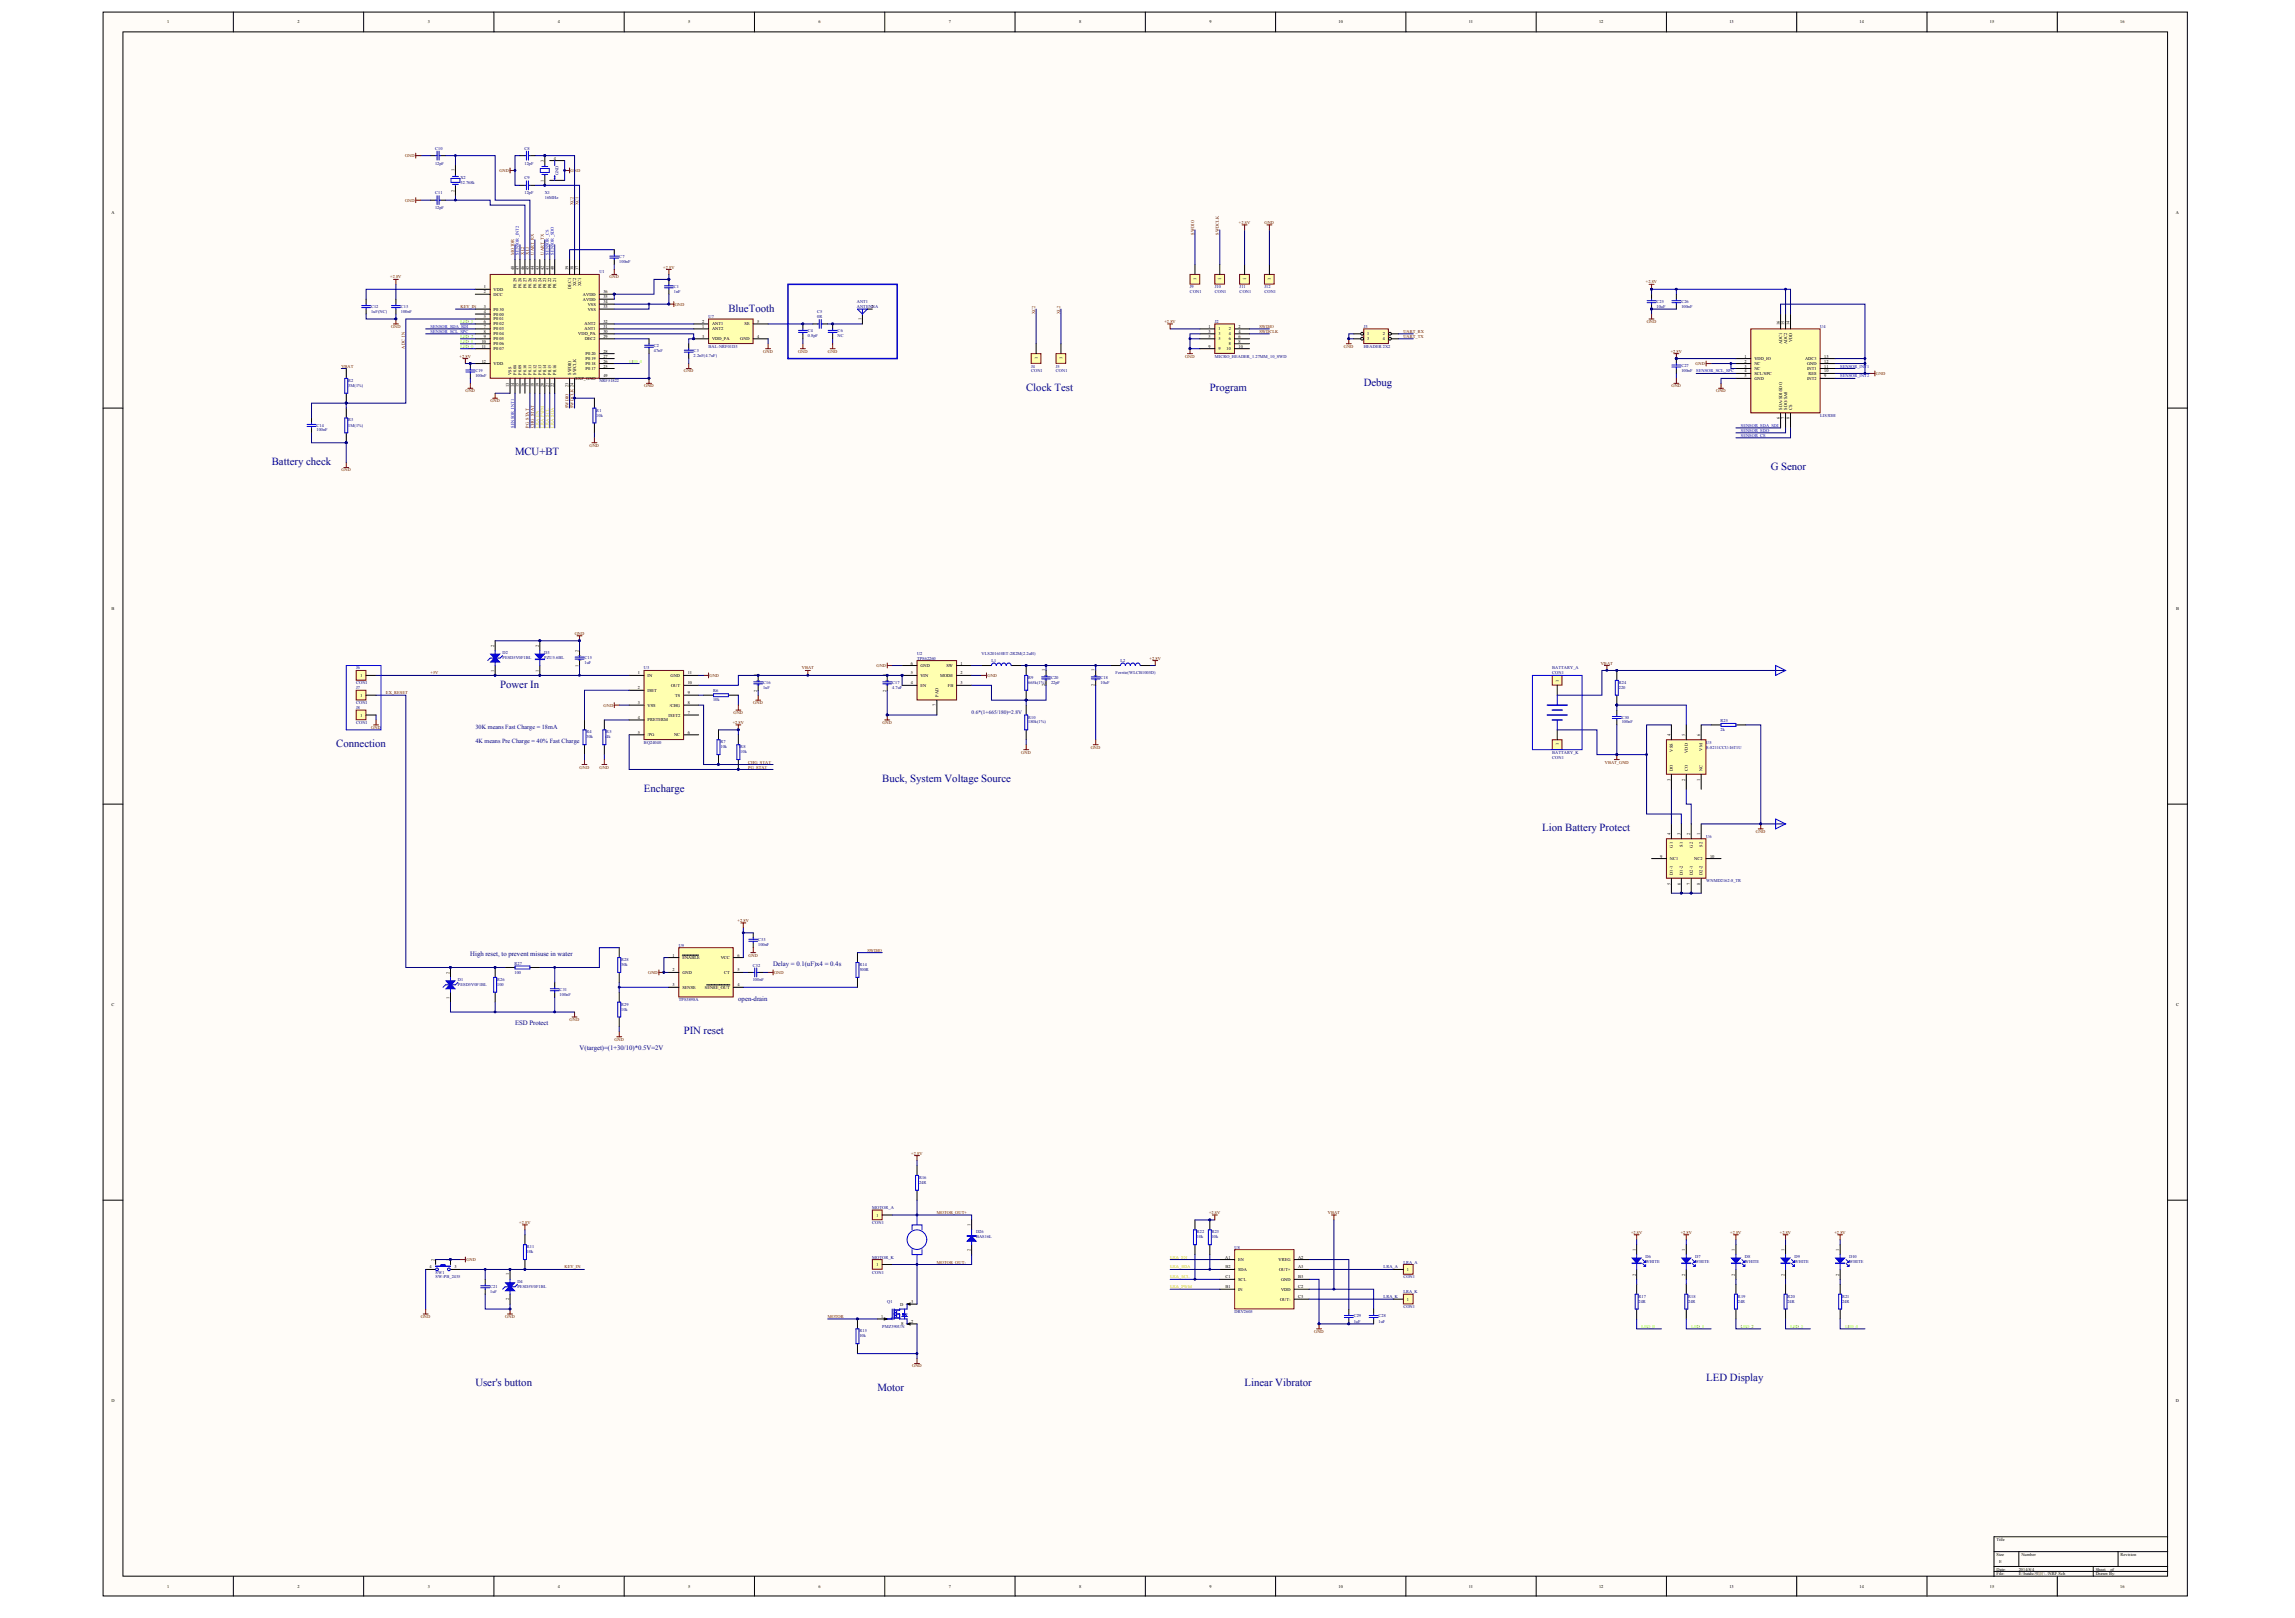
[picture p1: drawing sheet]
<svg xmlns="http://www.w3.org/2000/svg" width="287mm" height="202mm" viewBox="0 0 287 202" stroke-linecap="round" stroke-linejoin="round" font-family="sans-serif">
<defs><g id="words">
<g font-size="1.4" fill="#000080">
<text x="91" y="39">BlueTooth</text>
<text x="128.2" y="48.8">Clock Test</text>
<text x="151.2" y="48.8">Program</text>
<text x="170.4" y="48.2">Debug</text>
<text x="34" y="58.1">Battery check</text>
<text x="64.4" y="56.9">MCU+BT</text>
<text x="221.3" y="58.7">G Senor</text>
<text x="62.5" y="86">Power In</text>
<text x="42" y="93.4">Connection</text>
<text x="80.5" y="98.9">Encharge</text>
<text x="110.3" y="97.7">Buck, System Voltage Source</text>
<text x="192.7" y="103.9">Lion Battery Protect</text>
<text x="85.4" y="129.2">PIN reset</text>
<text x="59.4" y="173.1">User's button</text>
<text x="109.6" y="173.8">Motor</text>
<text x="155.5" y="173.1">Linear Vibrator</text>
<text x="213.2" y="172.5">LED Display</text>
</g>
<g font-size=".8" fill="#000080">
<text x="59.4" y="91">30K means Fast Charge = 18mA</text>
<text x="59.4" y="92.9">4K means Pre Charge = 40% Fast Charge</text>
<text x="58.8" y="119.4">High reset, to prevent misuse in water</text>
<text x="92.3" y="125">open-drain</text>
<text x="96.6" y="120.7">Delay = 0.1(uF)x4 = 0.4s</text>
<text x="64.4" y="128.1">ESD Protect</text>
<text x="72.4" y="131.2">V(target)=(1+30/10)*0.5V=2V</text>
</g>
<text font-size=".7" fill="#000080" x="121.4" y="89.2">0.6*(1+665/180)=2.8V</text>
<g font-size=".5">
<text x="20.9" y="2.9">1</text>
<text x="37.2" y="2.9">2</text>
<text x="53.4" y="2.9">3</text>
<text x="69.7" y="2.9">4</text>
<text x="86" y="2.9">5</text>
<text x="102.3" y="2.9">6</text>
<text x="118.6" y="2.9">7</text>
<text x="134.9" y="2.9">8</text>
<text x="151.1" y="2.9">9</text>
<text x="167.3" y="2.9">10</text>
<text x="183.6" y="2.9">11</text>
<text x="199.8" y="2.9">12</text>
<text x="216.1" y="2.9">13</text>
<text x="232.4" y="2.9">14</text>
<text x="248.7" y="2.9">15</text>
<text x="265" y="2.9">16</text>
<text x="56.8" y="23.9" transform="rotate(-90 56.8 23.9)">2</text>
<text x="56.8" y="21.4" transform="rotate(-90 56.8 21.4)">1</text>
<text x="68" y="22.7" transform="rotate(-90 68 22.7)">1</text>
<text x="68" y="20.2" transform="rotate(-90 68 20.2)">3</text>
<text x="69.2" y="22.4">2</text>
<text x="69.2" y="19.9">4</text>
<text x="13.9" y="26.7">A</text>
<text x="271.9" y="26.7">A</text>
<text x="64.2" y="33.8" transform="rotate(-90 64.2 33.8)">48</text>
<text x="64.9" y="33.8" transform="rotate(-90 64.9 33.8)">47</text>
<text x="65.5" y="33.8" transform="rotate(-90 65.5 33.8)">46</text>
<text x="66.1" y="33.8" transform="rotate(-90 66.1 33.8)">45</text>
<text x="66.7" y="33.8" transform="rotate(-90 66.7 33.8)">44</text>
<text x="67.3" y="33.8" transform="rotate(-90 67.3 33.8)">43</text>
<text x="68" y="33.8" transform="rotate(-90 68 33.8)">42</text>
<text x="68.6" y="33.8" transform="rotate(-90 68.6 33.8)">41</text>
<text x="69.2" y="33.8" transform="rotate(-90 69.2 33.8)">40</text>
<text x="71.1" y="33.8" transform="rotate(-90 71.1 33.8)">39</text>
<text x="71.7" y="33.8" transform="rotate(-90 71.7 33.8)">38</text>
<text x="72" y="35.8" transform="rotate(-90 72 35.8)">XC2</text>
<text x="72.3" y="33.8" transform="rotate(-90 72.3 33.8)">37</text>
<text x="72.6" y="35.8" transform="rotate(-90 72.6 35.8)">XC1</text>
<text x="149.5" y="35" transform="rotate(-90 149.5 35)">1</text>
<text x="152.6" y="35" transform="rotate(-90 152.6 35)">1</text>
<text x="155.7" y="35" transform="rotate(-90 155.7 35)">1</text>
<text x="158.8" y="35" transform="rotate(-90 158.8 35)">1</text>
<text x="60.5" y="36">1</text>
<text x="60.5" y="36.6">2</text>
<text x="60.5" y="38.5">3</text>
<text x="60.5" y="39.1">4</text>
<text x="60.5" y="39.7">5</text>
<text x="60.5" y="40.3">6</text>
<text x="60.5" y="41">7</text>
<text x="60.5" y="41.6">8</text>
<text x="61.7" y="36.3">VDD</text>
<text x="61.7" y="37">DCC</text>
<text x="61.7" y="38.8">P0.30</text>
<text x="61.7" y="39.4">P0.00</text>
<text x="61.7" y="40">P0.01</text>
<text x="61.7" y="40.7">P0.02</text>
<text x="61.7" y="41.3">P0.03</text>
<text x="61.7" y="41.9">P0.04</text>
<text x="64.6" y="36" transform="rotate(-90 64.6 36)">P0.29</text>
<text x="65.2" y="36" transform="rotate(-90 65.2 36)">P0.28</text>
<text x="65.8" y="36" transform="rotate(-90 65.8 36)">P0.27</text>
<text x="66.4" y="36" transform="rotate(-90 66.4 36)">P0.26</text>
<text x="67" y="36" transform="rotate(-90 67 36)">P0.25</text>
<text x="67.7" y="36" transform="rotate(-90 67.7 36)">P0.24</text>
<text x="68.3" y="36" transform="rotate(-90 68.3 36)">P0.23</text>
<text x="68.9" y="36" transform="rotate(-90 68.9 36)">P0.22</text>
<text x="69.5" y="36" transform="rotate(-90 69.5 36)">P0.21</text>
<text x="71.4" y="36.1" transform="rotate(-90 71.4 36.1)">DEC1</text>
<text x="72.3" y="41.9">VDD_PA</text>
<text x="72.9" y="37.6">AVDD</text>
<text x="72.9" y="37">AVDD</text>
<text x="73" y="41.3">ANT1</text>
<text x="73" y="40.7">ANT2</text>
<text x="73.4" y="38.8">VSS</text>
<text x="73.4" y="38.2">VSS</text>
<text x="75.4" y="41.6">30</text>
<text x="75.4" y="41">31</text>
<text x="75.4" y="40.3">32</text>
<text x="75.4" y="38.5">33</text>
<text x="75.4" y="37.9">34</text>
<text x="75.4" y="37.3">35</text>
<text x="75.4" y="36.6">36</text>
<text x="87.8" y="40.3">2</text>
<text x="87.8" y="41">1</text>
<text x="89" y="40.7">ANT1</text>
<text x="89" y="41.3">ANT2</text>
<text x="93" y="40.7">SE</text>
<text x="94.6" y="40.3">5</text>
<text x="107.7" y="40" transform="rotate(-90 107.7 40)">1</text>
<text x="108.9" y="38.5">2</text>
<text x="151" y="41">1</text>
<text x="151" y="41.6">3</text>
<text x="152.3" y="41.3">1</text>
<text x="152.3" y="41.9">3</text>
<text x="153.6" y="41.3">2</text>
<text x="153.6" y="41.9">4</text>
<text x="154.8" y="41">2</text>
<text x="154.8" y="41.6">4</text>
<text x="170.9" y="41.9">1</text>
<text x="172.8" y="41.9">2</text>
<text x="222.4" y="40.6" transform="rotate(-90 222.4 40.6)">16</text>
<text x="223" y="40.6" transform="rotate(-90 223 40.6)">15</text>
<text x="223.6" y="40.6" transform="rotate(-90 223.6 40.6)">14</text>
<text x="60.2" y="42.8">10</text>
<text x="60.2" y="43.5">11</text>
<text x="60.2" y="45.3">12</text>
<text x="60.5" y="42.2">9</text>
<text x="61.7" y="42.5">P0.05</text>
<text x="61.7" y="43.1">P0.06</text>
<text x="61.7" y="43.7">P0.07</text>
<text x="61.7" y="45.6">VDD</text>
<text x="63.9" y="46.8" transform="rotate(-90 63.9 46.8)">VSS</text>
<text x="64.6" y="46.8" transform="rotate(-90 64.6 46.8)">P0.08</text>
<text x="65.2" y="46.8" transform="rotate(-90 65.2 46.8)">P0.09</text>
<text x="65.8" y="46.8" transform="rotate(-90 65.8 46.8)">P0.10</text>
<text x="66.4" y="46.8" transform="rotate(-90 66.4 46.8)">P0.11</text>
<text x="67" y="46.8" transform="rotate(-90 67 46.8)">P0.12</text>
<text x="67.7" y="46.8" transform="rotate(-90 67.7 46.8)">P0.13</text>
<text x="68.3" y="46.8" transform="rotate(-90 68.3 46.8)">P0.14</text>
<text x="68.9" y="46.8" transform="rotate(-90 68.9 46.8)">P0.15</text>
<text x="69.5" y="46.8" transform="rotate(-90 69.5 46.8)">P0.16</text>
<text x="71.4" y="46.8" transform="rotate(-90 71.4 46.8)">SWDIO</text>
<text x="71.9" y="47.5">EXP_GND</text>
<text x="72" y="46.8" transform="rotate(-90 72 46.8)">SWCLK</text>
<text x="73.1" y="42.5">DEC2</text>
<text x="73.2" y="46.2">P0.17</text>
<text x="73.2" y="45.6">P0.18</text>
<text x="73.2" y="45">P0.19</text>
<text x="73.2" y="44.4">P0.20</text>
<text x="75.4" y="45.9">25</text>
<text x="75.4" y="45.3">26</text>
<text x="75.4" y="44.7">27</text>
<text x="75.4" y="44.1">28</text>
<text x="75.4" y="42.2">29</text>
<text x="75.4" y="47.1">49</text>
<text x="87.8" y="42.2">3</text>
<text x="89" y="42.5">VDD_PA</text>
<text x="92.5" y="42.5">GND</text>
<text x="94.6" y="42.2">4</text>
<text x="129.7" y="44.9" transform="rotate(-90 129.7 44.9)">1</text>
<text x="132.8" y="44.9" transform="rotate(-90 132.8 44.9)">1</text>
<text x="151" y="42.2">5</text>
<text x="151" y="43.5">9</text>
<text x="152.3" y="42.5">5</text>
<text x="152.3" y="43.7">9</text>
<text x="153.3" y="43.7">10</text>
<text x="153.6" y="42.5">6</text>
<text x="153.6" y="43.1">8</text>
<text x="154.8" y="42.2">6</text>
<text x="154.8" y="42.8">8</text>
<text x="154.8" y="43.5">10</text>
<text x="170.9" y="42.5">3</text>
<text x="172.8" y="42.5">4</text>
<text x="218" y="44.7">1</text>
<text x="218" y="45.3">2</text>
<text x="218" y="45.9">3</text>
<text x="218" y="46.5">4</text>
<text x="218" y="47.1">5</text>
<text x="219.2" y="45">VDD_IO</text>
<text x="219.2" y="45.6">NC</text>
<text x="219.2" y="46.2">NC</text>
<text x="219.2" y="46.8">SCL/SPC</text>
<text x="219.2" y="47.5">GND</text>
<text x="222.7" y="43" transform="rotate(-90 222.7 43)">ADC1</text>
<text x="223.3" y="43" transform="rotate(-90 223.3 43)">ADC2</text>
<text x="224" y="42.7" transform="rotate(-90 224 42.7)">VDD</text>
<text x="225.6" y="45">ADC3</text>
<text x="225.8" y="47.5">INT2</text>
<text x="225.8" y="46.2">INT1</text>
<text x="225.8" y="45.6">GND</text>
<text x="226" y="46.8">RES</text>
<text x="228" y="47.1">9</text>
<text x="228" y="46.5">10</text>
<text x="228" y="45.9">11</text>
<text x="228" y="45.3">12</text>
<text x="228" y="44.7">13</text>
<text x="63.6" y="48.3" transform="rotate(-90 63.6 48.3)">13</text>
<text x="64.2" y="48.3" transform="rotate(-90 64.2 48.3)">14</text>
<text x="64.9" y="48.3" transform="rotate(-90 64.9 48.3)">15</text>
<text x="65.5" y="48.3" transform="rotate(-90 65.5 48.3)">16</text>
<text x="66.1" y="48.3" transform="rotate(-90 66.1 48.3)">17</text>
<text x="66.7" y="48.3" transform="rotate(-90 66.7 48.3)">18</text>
<text x="67.3" y="48.3" transform="rotate(-90 67.3 48.3)">19</text>
<text x="68" y="48.3" transform="rotate(-90 68 48.3)">20</text>
<text x="68.6" y="48.3" transform="rotate(-90 68.6 48.3)">21</text>
<text x="69.2" y="48.3" transform="rotate(-90 69.2 48.3)">22</text>
<text x="71.1" y="48.3" transform="rotate(-90 71.1 48.3)">23</text>
<text x="222.4" y="52.4" transform="rotate(-90 222.4 52.4)">6</text>
<text x="222.7" y="51.2" transform="rotate(-90 222.7 51.2)">SDA/SDI/SDO</text>
<text x="223" y="52.4" transform="rotate(-90 223 52.4)">7</text>
<text x="223.3" y="51.2" transform="rotate(-90 223.3 51.2)">SDO/SA0</text>
<text x="223.6" y="52.4" transform="rotate(-90 223.6 52.4)">8</text>
<text x="224" y="51.2" transform="rotate(-90 224 51.2)">CS</text>
<text x="13.9" y="76.2">B</text>
<text x="272" y="76.2">B</text>
<text x="61.8" y="83.9" transform="rotate(-90 61.8 83.9)">1</text>
<text x="61.8" y="80.8" transform="rotate(-90 61.8 80.8)">2</text>
<text x="67.3" y="83.9" transform="rotate(-90 67.3 83.9)">1</text>
<text x="67.3" y="80.8" transform="rotate(-90 67.3 80.8)">2</text>
<text x="72.3" y="83.3" transform="rotate(-90 72.3 83.3)">1</text>
<text x="72.3" y="81.4" transform="rotate(-90 72.3 81.4)">2</text>
<text x="72.6" y="82.6" transform="rotate(-90 72.6 82.6)">2</text>
<text x="72.6" y="82.1" transform="rotate(-90 72.6 82.1)">1</text>
<text x="113.8" y="83">6</text>
<text x="115" y="83.3">GND</text>
<text x="118.3" y="83.3">SW</text>
<text x="120.1" y="83">1</text>
<text x="130.6" y="83.9" transform="rotate(-90 130.6 83.9)">1</text>
<text x="136.8" y="83.9" transform="rotate(-90 136.8 83.9)">1</text>
<text x="45" y="84.6">1</text>
<text x="45" y="87.1">1</text>
<text x="45" y="89.5">1</text>
<text x="79.7" y="84.3">1</text>
<text x="79.7" y="86.1">2</text>
<text x="79.7" y="88">3</text>
<text x="79.7" y="89.8">4</text>
<text x="80.9" y="84.6">IN</text>
<text x="80.9" y="86.4">ISET</text>
<text x="80.9" y="88.3">VSS</text>
<text x="83.6" y="89.5">ISET2</text>
<text x="83.7" y="88.3">/CHG</text>
<text x="83.8" y="84.6">GND</text>
<text x="83.9" y="85.8">OUT</text>
<text x="84.4" y="87.1">TS</text>
<text x="85.9" y="89.2">7</text>
<text x="85.9" y="88">8</text>
<text x="85.9" y="86.7">9</text>
<text x="85.9" y="85.5">10</text>
<text x="85.9" y="84.3">11</text>
<text x="94.6" y="86.4" transform="rotate(-90 94.6 86.4)">2</text>
<text x="94.6" y="84.5" transform="rotate(-90 94.6 84.5)">1</text>
<text x="94.9" y="85.7" transform="rotate(-90 94.9 85.7)">1</text>
<text x="94.9" y="85.2" transform="rotate(-90 94.9 85.2)">2</text>
<text x="110.8" y="86.4" transform="rotate(-90 110.8 86.4)">2</text>
<text x="110.8" y="84.5" transform="rotate(-90 110.8 84.5)">1</text>
<text x="111.1" y="85.7" transform="rotate(-90 111.1 85.7)">1</text>
<text x="111.1" y="85.2" transform="rotate(-90 111.1 85.2)">2</text>
<text x="113.8" y="84.3">5</text>
<text x="113.8" y="85.5">4</text>
<text x="115" y="84.6">VIN</text>
<text x="115" y="85.8">EN</text>
<text x="117" y="88.3" transform="rotate(-90 117 88.3)">7</text>
<text x="117.3" y="87" transform="rotate(-90 117.3 87)">PAD</text>
<text x="117.5" y="84.6">MODE</text>
<text x="118.4" y="85.8">FB</text>
<text x="120.1" y="85.5">3</text>
<text x="120.1" y="84.3">2</text>
<text x="130.6" y="85.8" transform="rotate(-90 130.6 85.8)">2</text>
<text x="130.9" y="85.1" transform="rotate(-90 130.9 85.1)">1</text>
<text x="130.9" y="84.6" transform="rotate(-90 130.9 84.6)">2</text>
<text x="136.8" y="85.8" transform="rotate(-90 136.8 85.8)">2</text>
<text x="137.1" y="85.1" transform="rotate(-90 137.1 85.1)">1</text>
<text x="137.1" y="84.6" transform="rotate(-90 137.1 84.6)">2</text>
<text x="194.8" y="85.2" transform="rotate(-90 194.8 85.2)">1</text>
<text x="79.7" y="91.7">5</text>
<text x="80.9" y="90.1">PRETERM</text>
<text x="80.9" y="92">/PG</text>
<text x="84.2" y="92">NC</text>
<text x="85.9" y="91.7">6</text>
<text x="194.8" y="93.1" transform="rotate(-90 194.8 93.1)">1</text>
<text x="208.7" y="91.9" transform="rotate(-90 208.7 91.9)">4</text>
<text x="209.1" y="93.9" transform="rotate(-90 209.1 93.9)">VSS</text>
<text x="210.6" y="91.9" transform="rotate(-90 210.6 91.9)">5</text>
<text x="210.9" y="94.1" transform="rotate(-90 210.9 94.1)">VDD</text>
<text x="212.5" y="91.9" transform="rotate(-90 212.5 91.9)">6</text>
<text x="212.8" y="93.8" transform="rotate(-90 212.8 93.8)">VM</text>
<text x="208.7" y="97.5" transform="rotate(-90 208.7 97.5)">3</text>
<text x="209.1" y="96.3" transform="rotate(-90 209.1 96.3)">DO</text>
<text x="210.6" y="97.5" transform="rotate(-90 210.6 97.5)">2</text>
<text x="210.9" y="96.3" transform="rotate(-90 210.9 96.3)">CO</text>
<text x="212.5" y="97.5" transform="rotate(-90 212.5 97.5)">1</text>
<text x="212.8" y="96.3" transform="rotate(-90 212.8 96.3)">NC</text>
<text x="207.5" y="107.1">9</text>
<text x="208.7" y="107.5">NC1</text>
<text x="208.7" y="104.3" transform="rotate(-90 208.7 104.3)">4</text>
<text x="209.1" y="105.9" transform="rotate(-90 209.1 105.9)">G1</text>
<text x="210" y="104.3" transform="rotate(-90 210 104.3)">3</text>
<text x="210.3" y="105.8" transform="rotate(-90 210.3 105.8)">S1</text>
<text x="211.2" y="104.3" transform="rotate(-90 211.2 104.3)">2</text>
<text x="211.6" y="105.9" transform="rotate(-90 211.6 105.9)">G2</text>
<text x="211.7" y="107.5">NC2</text>
<text x="212.5" y="104.3" transform="rotate(-90 212.5 104.3)">1</text>
<text x="212.8" y="105.8" transform="rotate(-90 212.8 105.8)">S2</text>
<text x="213.7" y="107.1">10</text>
<text x="208.7" y="110.5" transform="rotate(-90 208.7 110.5)">5</text>
<text x="209.1" y="109.3" transform="rotate(-90 209.1 109.3)">D1-1</text>
<text x="210" y="110.5" transform="rotate(-90 210 110.5)">6</text>
<text x="210.3" y="109.3" transform="rotate(-90 210.3 109.3)">D1-2</text>
<text x="211.2" y="110.5" transform="rotate(-90 211.2 110.5)">7</text>
<text x="211.6" y="109.3" transform="rotate(-90 211.6 109.3)">D2-1</text>
<text x="212.5" y="110.5" transform="rotate(-90 212.5 110.5)">8</text>
<text x="212.8" y="109.3" transform="rotate(-90 212.8 109.3)">D2-2</text>
<text x="84" y="119.5">1</text>
<text x="85.3" y="119.8">ENABLE</text>
<text x="90.1" y="119.8">VCC</text>
<text x="92.2" y="119.5">6</text>
<text x="13.9" y="125.7">C</text>
<text x="56.2" y="124.7" transform="rotate(-90 56.2 124.7)">1</text>
<text x="56.2" y="121.6" transform="rotate(-90 56.2 121.6)">2</text>
<text x="84" y="121.4">2</text>
<text x="84" y="123.2">3</text>
<text x="85.3" y="121.7">GND</text>
<text x="85.3" y="123.5">SENSE</text>
<text x="88.1" y="123.5">SENSE_OUT</text>
<text x="90.5" y="121.7">CT</text>
<text x="92.2" y="121.4">5</text>
<text x="92.2" y="123.2">4</text>
<text x="272" y="125.7">C</text>
<text x="109.5" y="152">1</text>
<text x="121.3" y="153.2" transform="rotate(-90 121.3 153.2)">1</text>
<text x="53.7" y="158.5">4</text>
<text x="54.3" y="157.5" transform="rotate(-90 54.3 157.5)">2</text>
<text x="56.2" y="157.5" transform="rotate(-90 56.2 157.5)">1</text>
<text x="56.8" y="158.5">3</text>
<text x="63.6" y="159.3" transform="rotate(-90 63.6 159.3)">1</text>
<text x="109.5" y="158.2">1</text>
<text x="121.3" y="156.3" transform="rotate(-90 121.3 156.3)">2</text>
<text x="153.1" y="157.2">A1</text>
<text x="153.1" y="159.7">C1</text>
<text x="153.1" y="160.9">B1</text>
<text x="153.1" y="158.5">B2</text>
<text x="154.7" y="157.5">EN</text>
<text x="154.7" y="160">SCL</text>
<text x="154.7" y="161.3">IN</text>
<text x="154.7" y="158.8">SDA</text>
<text x="159.8" y="157.5">VREG</text>
<text x="159.8" y="158.8">OUT+</text>
<text x="160.1" y="160">GND</text>
<text x="160.1" y="161.3">VDD</text>
<text x="162.2" y="157.2">A2</text>
<text x="162.2" y="158.5">A3</text>
<text x="162.2" y="159.7">B3</text>
<text x="162.2" y="160.9">C2</text>
<text x="175.8" y="158.8">1</text>
<text x="204.4" y="159.4" transform="rotate(-90 204.4 159.4)">2</text>
<text x="204.4" y="156.3" transform="rotate(-90 204.4 156.3)">1</text>
<text x="210.6" y="159.4" transform="rotate(-90 210.6 159.4)">2</text>
<text x="210.6" y="156.3" transform="rotate(-90 210.6 156.3)">1</text>
<text x="216.8" y="159.4" transform="rotate(-90 216.8 159.4)">2</text>
<text x="216.8" y="156.3" transform="rotate(-90 216.8 156.3)">1</text>
<text x="223" y="159.4" transform="rotate(-90 223 159.4)">2</text>
<text x="223" y="156.3" transform="rotate(-90 223 156.3)">1</text>
<text x="229.8" y="159.4" transform="rotate(-90 229.8 159.4)">2</text>
<text x="229.8" y="156.3" transform="rotate(-90 229.8 156.3)">1</text>
<text x="63.6" y="162.5" transform="rotate(-90 63.6 162.5)">2</text>
<text x="110.1" y="164.7">1</text>
<text x="111.3" y="165">G</text>
<text x="112.5" y="163.1">D</text>
<text x="112.6" y="165.6">S</text>
<text x="113.9" y="165.3">2</text>
<text x="113.9" y="162.8">3</text>
<text x="160" y="162.5">OUT-</text>
<text x="162.2" y="162.2">C3</text>
<text x="175.8" y="162.5">1</text>
<text x="13.9" y="175.2">D</text>
<text x="271.9" y="175.2">D</text>
<text x="249.5" y="192.5">Title</text>
<text x="249.5" y="194.4">Size</text>
<text x="249.5" y="196.2">Date:</text>
<text x="249.5" y="196.8">File:</text>
<text x="249.8" y="195.3">E</text>
<text x="252.3" y="196.2">2014/8/4</text>
<text x="252.3" y="196.8">E:\baidu项目\..\NRF.Sch</text>
<text x="252.6" y="194.4">Number</text>
<text x="261.9" y="196.2">Sheet</text>
<text x="261.9" y="196.8">Drawn By:</text>
<text x="263.7" y="196.2">of</text>
<text x="265" y="194.4">Revision</text>
<text x="20.9" y="198.4">1</text>
<text x="37.2" y="198.4">2</text>
<text x="53.4" y="198.4">3</text>
<text x="69.7" y="198.4">4</text>
<text x="86" y="198.4">5</text>
<text x="102.3" y="198.4">6</text>
<text x="118.6" y="198.4">7</text>
<text x="134.9" y="198.4">8</text>
<text x="151.1" y="198.4">9</text>
<text x="167.3" y="198.4">10</text>
<text x="183.6" y="198.4">11</text>
<text x="199.8" y="198.4">12</text>
<text x="216.1" y="198.4">13</text>
<text x="232.4" y="198.4">14</text>
<text x="248.7" y="198.4">15</text>
<text x="265" y="198.4">16</text>
</g>
<g font-size=".5" fill="#800000">
<text x="50.6" y="19.6">GND</text>
<text x="62.4" y="21.5">GND</text>
<text x="71.3" y="21.5">GND</text>
<text x="50.6" y="25.2">GND</text>
<text x="71.7" y="25.6" transform="rotate(-90 71.7 25.6)">XC2</text>
<text x="72.3" y="25.6" transform="rotate(-90 72.3 25.6)">XC1</text>
<text x="149.2" y="29.3" transform="rotate(-90 149.2 29.3)">SWDIO</text>
<text x="152.3" y="29.3" transform="rotate(-90 152.3 29.3)">SWDCLK</text>
<text x="154.8" y="28">+2.8V</text>
<text x="158" y="28">GND</text>
<text x="48.8" y="34.8">+2.8V</text>
<text x="64.2" y="31.8" transform="rotate(-90 64.2 31.8)">MOTOR</text>
<text x="65.5" y="31.8" transform="rotate(-90 65.5 31.8)">XL2</text>
<text x="66.1" y="31.8" transform="rotate(-90 66.1 31.8)">XL1</text>
<text x="66.7" y="31.8" transform="rotate(-90 66.7 31.8)">UART_RX</text>
<text x="68" y="31.8" transform="rotate(-90 68 31.8)">UART_TX</text>
<text x="76.2" y="34.8">GND</text>
<text x="82.9" y="33.6">+2.8V</text>
<text x="205.7" y="35.4">+2.8V</text>
<text x="48.9" y="41">GND</text>
<text x="57.5" y="38.5">KEY_IN</text>
<text x="84.3" y="38.2">GND</text>
<text x="129.4" y="39.2" transform="rotate(-90 129.4 39.2)">XC2</text>
<text x="132.5" y="39.2" transform="rotate(-90 132.5 39.2)">XL2</text>
<text x="145.5" y="40.3">+2.8V</text>
<text x="157.4" y="41">SWDIO</text>
<text x="157.4" y="41.6">SWDCLK</text>
<text x="175.4" y="41.6">UART_RX</text>
<text x="205.8" y="40.3">GND</text>
<text x="42.7" y="45.9">VBAT</text>
<text x="50.6" y="43.6" transform="rotate(-90 50.6 43.6)">ADC_IN</text>
<text x="57.4" y="44.7">+2.8V</text>
<text x="85.5" y="46.5">GND</text>
<text x="95.4" y="44.1">GND</text>
<text x="99.7" y="44.1">GND</text>
<text x="103.5" y="44.1">GND</text>
<text x="148.1" y="44.7">GND</text>
<text x="167.9" y="43.5">GND</text>
<text x="175.4" y="42.2">UART_TX</text>
<text x="208.8" y="44.1">+2.8V</text>
<text x="211.9" y="45.6">GND</text>
<text x="234.4" y="46.8">GND</text>
<text x="58.2" y="49">GND</text>
<text x="61.3" y="50.2">GND</text>
<text x="66.1" y="53.5" transform="rotate(-90 66.1 53.5)">PG_STAT</text>
<text x="66.7" y="53.5" transform="rotate(-90 66.7 53.5)">CHG_STAT</text>
<text x="71.1" y="51" transform="rotate(-90 71.1 51)">SWDIO</text>
<text x="71.7" y="51" transform="rotate(-90 71.7 51)">SWDCLK 24</text>
<text x="80.5" y="48.4">GND</text>
<text x="208.9" y="48.4">GND</text>
<text x="214.5" y="49">GND</text>
<text x="42.7" y="58.9">GND</text>
<text x="73.7" y="55.8">GND</text>
<text x="71.8" y="79.3">GND</text>
<text x="100.2" y="83.6">VBAT</text>
<text x="109.5" y="83.3">GND</text>
<text x="143.7" y="82.4">+2.8V</text>
<text x="200" y="83">VBAT</text>
<text x="48.2" y="86.7">EX_RESET</text>
<text x="53.8" y="84.3">+5V</text>
<text x="75.4" y="88.3">GND</text>
<text x="88.7" y="84.6">GND</text>
<text x="91.7" y="89.2">GND</text>
<text x="94.1" y="88">GND</text>
<text x="123.4" y="84.6">GND</text>
<text x="46.4" y="91.1">GND</text>
<text x="91.6" y="90.5">+2.8V</text>
<text x="93.5" y="95.4">CHG_STAT</text>
<text x="110.3" y="90.5">GND</text>
<text x="127.6" y="94.2">GND</text>
<text x="136.3" y="93.5">GND</text>
<text x="200.6" y="95.4">VBAT_GND</text>
<text x="72.4" y="96">GND</text>
<text x="74.9" y="96">GND</text>
<text x="93.5" y="96">PG_STAT</text>
<text x="219.4" y="104">GND</text>
<text x="92.2" y="115.2">+2.8V</text>
<text x="93.5" y="119.5">GND</text>
<text x="108.4" y="118.9">SWDIO</text>
<text x="81" y="121.7">GND</text>
<text x="96.7" y="121.7">GND</text>
<text x="71.2" y="127.6">GND</text>
<text x="76.8" y="130">GND</text>
<text x="113.9" y="144.2">+2.8V</text>
<text x="64.9" y="152.9">+2.8V</text>
<text x="117.1" y="151.7">MOTOR_OUT+</text>
<text x="151.1" y="151.7">+2.8V</text>
<text x="165.9" y="151.7">VBAT</text>
<text x="203.8" y="154.1">+2.8V</text>
<text x="210" y="154.1">+2.8V</text>
<text x="216.2" y="154.1">+2.8V</text>
<text x="222.4" y="154.1">+2.8V</text>
<text x="229.3" y="154.1">+2.8V</text>
<text x="58.3" y="157.5">GND</text>
<text x="70.6" y="158.5">KEY_IN</text>
<text x="117.1" y="157.9">MOTOR_OUT-</text>
<text x="52.6" y="164.7">GND</text>
<text x="63.1" y="164.7">GND</text>
<text x="103.4" y="164.7">MOTOR</text>
<text x="164.2" y="166.5">GND</text>
<text x="114" y="170.8">GND</text>
</g>
<g font-size=".5" fill="#000080">
<text x="54.4" y="18.7">C10</text>
<text x="54.4" y="20.6">12pF</text>
<text x="57.5" y="22.3">X2</text>
<text x="57.5" y="23">32.768k</text>
<text x="65.5" y="18.7">C8</text>
<text x="65.5" y="20.6">12pF</text>
<text x="65.5" y="22.4">C9</text>
<text x="69.8" y="21.9" transform="rotate(-90 69.8 21.9)">GND</text>
<text x="54.4" y="24.3">C11</text>
<text x="54.4" y="26.1">12pF</text>
<text x="65.5" y="24.3">12pF</text>
<text x="68.1" y="24.3">X1</text>
<text x="68.1" y="24.9">16MHz</text>
<text x="74.9" y="34.2">U1</text>
<text x="77.4" y="32.2">C7</text>
<text x="77.4" y="32.9">100nF</text>
<text x="84.2" y="36">C1</text>
<text x="46.4" y="38.4">C12</text>
<text x="46.4" y="39.1">1uF(NC)</text>
<text x="50.1" y="38.4">C13</text>
<text x="50.1" y="39.1">100nF</text>
<text x="84.2" y="36.6">1nF</text>
<text x="88.5" y="39.7">U7</text>
<text x="101" y="41.5">C4</text>
<text x="102.1" y="39.1">C5</text>
<text x="102.1" y="39.7">0R</text>
<text x="104.7" y="41.5">C6</text>
<text x="107.1" y="37.8">ANT1</text>
<text x="107.1" y="38.4">ANTENNA</text>
<text x="148.7" y="36">J9</text>
<text x="148.7" y="36.6">CON1</text>
<text x="151.8" y="40.3">J2</text>
<text x="151.8" y="36">J10</text>
<text x="151.8" y="36.6">CON1</text>
<text x="154.9" y="36">J11</text>
<text x="154.9" y="36.6">CON1</text>
<text x="158" y="36">J12</text>
<text x="158" y="36.6">CON1</text>
<text x="170.4" y="41">J3</text>
<text x="207" y="37.8">C25</text>
<text x="207" y="38.4">10uF</text>
<text x="210.1" y="37.8">C26</text>
<text x="210.1" y="38.4">100nF</text>
<text x="227.5" y="41">U4</text>
<text x="43.5" y="47.7">R2</text>
<text x="59.4" y="46.5">C19</text>
<text x="59.4" y="47.1">100nF</text>
<text x="74.9" y="47.8">NRF51822</text>
<text x="81.7" y="43.4">C2</text>
<text x="81.7" y="44">47nF</text>
<text x="86.7" y="44">C3</text>
<text x="86.7" y="44.6">2.2nF(4.7uF)</text>
<text x="88.5" y="43.5">BAL-NRF01D3</text>
<text x="101" y="42.1">0.8pF</text>
<text x="104.7" y="42.1">NC</text>
<text x="128.9" y="45.9">J4</text>
<text x="128.9" y="46.5">CON1</text>
<text x="132" y="45.9">J5</text>
<text x="132" y="46.5">CON1</text>
<text x="151.8" y="44.7">MICRO_HEADER_1.27MM_10_SWD</text>
<text x="170.4" y="43.5">HEADER 2X2</text>
<text x="210.1" y="45.9">C27</text>
<text x="210.1" y="46.5">100nF</text>
<text x="39.6" y="53.3">C14</text>
<text x="39.6" y="53.9">100nF</text>
<text x="43.5" y="48.3">3M(1%)</text>
<text x="43.5" y="52.7">R3</text>
<text x="43.5" y="53.3">1M(1%)</text>
<text x="74.5" y="51.4">R1</text>
<text x="74.5" y="52">10k</text>
<text x="227.5" y="52.1">LIS3DH</text>
<text x="44.5" y="83.6">J6</text>
<text x="62.8" y="81.7">D2</text>
<text x="62.8" y="82.3">PESD5V0F1BL</text>
<text x="68" y="81.7">D3</text>
<text x="68" y="82.3">PZU5.6BL</text>
<text x="73" y="82.3">C15</text>
<text x="73" y="83">1uF</text>
<text x="80.5" y="83.6">U3</text>
<text x="114.6" y="81.8">U2</text>
<text x="114.6" y="82.4">TPS62260</text>
<text x="122.7" y="81.8">VLS201610ET-2R2M(2.2uH)</text>
<text x="123.9" y="82.7">L1</text>
<text x="140" y="82.7">L2</text>
<text x="194" y="83.6">BATTARY_A</text>
<text x="44.5" y="85.5">CON1</text>
<text x="44.5" y="86.1">J7</text>
<text x="44.5" y="88">CON1</text>
<text x="44.5" y="88.6">J8</text>
<text x="89.1" y="86.5">R6</text>
<text x="89.1" y="87.6">10k</text>
<text x="95.4" y="85.4">C16</text>
<text x="95.4" y="86.1">1uF</text>
<text x="111.5" y="85.4">C17</text>
<text x="111.5" y="86.1">4.7uF</text>
<text x="128.5" y="84.8">R9</text>
<text x="128.5" y="85.4">665k(1%)</text>
<text x="128.5" y="89.8">R10</text>
<text x="131.4" y="84.8">C20</text>
<text x="131.4" y="85.4">22pF</text>
<text x="137.5" y="84.8">C18</text>
<text x="137.5" y="85.4">10uF</text>
<text x="139.4" y="84.3">Ferrite(WLCB1005D)</text>
<text x="194" y="84.3">CON1</text>
<text x="202.3" y="85.4">R24</text>
<text x="202.3" y="86.1">220</text>
<text x="202.7" y="89.8">C30</text>
<text x="44.5" y="90.5">CON1</text>
<text x="73.3" y="91.6">R4</text>
<text x="73.3" y="92.2">30k</text>
<text x="75.8" y="91.6">R5</text>
<text x="75.8" y="92.2">4k</text>
<text x="80.5" y="92.9">BQ24040</text>
<text x="90" y="92.9">R7</text>
<text x="90" y="93.5">10k</text>
<text x="92.5" y="93.5">R8</text>
<text x="92.5" y="94.1">10k</text>
<text x="128.5" y="90.4">180k(1%)</text>
<text x="194" y="94.2">BATTARY_K</text>
<text x="194" y="94.8">CON1</text>
<text x="202.7" y="90.4">100nF</text>
<text x="213.2" y="92.9">U5</text>
<text x="213.2" y="93.5">S-8211CCU-I6T1U</text>
<text x="215" y="90.2">R25</text>
<text x="215" y="91.3">2k</text>
<text x="213.2" y="104.7">U6</text>
<text x="213.2" y="110.2">WNMD2162-8_TR</text>
<text x="84.8" y="118.3">U9</text>
<text x="94.8" y="117.6">C33</text>
<text x="94.8" y="118.2">100nF</text>
<text x="57.2" y="122.6">D1</text>
<text x="57.2" y="123.2">PESD5V0F1BL</text>
<text x="62.1" y="122.6">R26</text>
<text x="62.1" y="123.2">100</text>
<text x="64.3" y="120.5">R27</text>
<text x="64.3" y="121.6">100</text>
<text x="69.9" y="123.8">C31</text>
<text x="69.9" y="124.4">100nF</text>
<text x="77.6" y="125.6">R29</text>
<text x="77.6" y="120.1">R28</text>
<text x="77.6" y="120.7">30k</text>
<text x="84.8" y="125.1">TPS3898A</text>
<text x="94.1" y="120.8">C32</text>
<text x="94.1" y="122.6">100nF</text>
<text x="107.4" y="120.7">R14</text>
<text x="107.4" y="121.3">300R</text>
<text x="77.6" y="126.2">10k</text>
<text x="114.9" y="147.3">R16</text>
<text x="114.9" y="147.9">24R</text>
<text x="65.8" y="155.9">R11</text>
<text x="109" y="151.1">MOTOR_A</text>
<text x="109" y="152.9">CON1</text>
<text x="122" y="154.1">D26</text>
<text x="122" y="154.7">BAS16L</text>
<text x="149.6" y="154.1">R22</text>
<text x="149.6" y="154.7">10k</text>
<text x="151.4" y="154.1">R23</text>
<text x="151.4" y="154.7">10k</text>
<text x="54.4" y="159.1">SW1</text>
<text x="54.4" y="159.7">SW-PB_2435</text>
<text x="61.3" y="160.9">C21</text>
<text x="61.3" y="161.5">1uF</text>
<text x="64.7" y="160.3">D4</text>
<text x="64.7" y="160.9">PESD5V0F1BL</text>
<text x="65.8" y="156.6">10k</text>
<text x="109" y="157.2">MOTOR_K</text>
<text x="109" y="159.1">CON1</text>
<text x="154.3" y="156">U8</text>
<text x="172.9" y="158.5">LRA_A</text>
<text x="175.4" y="157.9">LRA_A</text>
<text x="175.4" y="159.7">CON1</text>
<text x="175.4" y="161.6">LRA_K</text>
<text x="205.6" y="157.2">D6</text>
<text x="205.6" y="157.8">WHITE</text>
<text x="211.9" y="157.2">D7</text>
<text x="211.9" y="157.8">WHITE</text>
<text x="218.1" y="157.2">D8</text>
<text x="218.1" y="157.8">WHITE</text>
<text x="224.3" y="157.2">D9</text>
<text x="224.3" y="157.8">WHITE</text>
<text x="231.1" y="157.2">D10</text>
<text x="231.1" y="157.8">WHITE</text>
<text x="107.4" y="166.4">R15</text>
<text x="107.4" y="167.1">10k</text>
<text x="110.3" y="165.9">PMZ390UN</text>
<text x="110.9" y="162.8">Q1</text>
<text x="154.3" y="164">DRV2605</text>
<text x="169.2" y="164.6">C29</text>
<text x="169.2" y="165.2">1uF</text>
<text x="172.3" y="164.6">C28</text>
<text x="172.3" y="165.2">1uF</text>
<text x="172.9" y="162.2">LRA_K</text>
<text x="175.4" y="163.4">CON1</text>
<text x="204.8" y="162.1">R17</text>
<text x="204.8" y="162.7">24R</text>
<text x="211" y="162.1">R18</text>
<text x="211" y="162.7">24R</text>
<text x="217.2" y="162.1">R19</text>
<text x="217.2" y="162.7">24R</text>
<text x="223.4" y="162.1">R20</text>
<text x="223.4" y="162.7">24R</text>
<text x="230.2" y="162.1">R21</text>
<text x="230.2" y="162.7">24R</text>
</g>
<g font-size=".5" fill="#00f">
<text x="64.9" y="31.8" transform="rotate(-90 64.9 31.8)">SENSOR_INT2</text>
<text x="68.6" y="31.8" transform="rotate(-90 68.6 31.8)">SENSOR_CS</text>
<text x="69.2" y="31.8" transform="rotate(-90 69.2 31.8)">SENSOR_SDO</text>
<text x="53.8" y="41.6">SENSOR_SCL_SPC</text>
<text x="53.8" y="41">SENSOR_SDA_SDI</text>
<text x="212" y="46.5">SENSOR_SCL_SPC</text>
<text x="230" y="47.1">SENSOR_INT2</text>
<text x="230" y="45.9">SENSOR_INT1</text>
<text x="64.2" y="53.5" transform="rotate(-90 64.2 53.5)">SENSOR_INT1</text>
<text x="217.6" y="53.3">SENSOR_SDA_SDI</text>
<text x="217.6" y="54">SENSOR_SDO</text>
<text x="217.6" y="54.6">SENSOR_CS</text>
</g>
<g font-size=".5" fill="#0f0">
<text x="57.5" y="40.3">LED_3</text>
<text x="57.5" y="43.5">LED_0</text>
<text x="57.5" y="42.8">LED_1</text>
<text x="57.5" y="42.2">LED_2</text>
<text x="78.6" y="45.3">LED_4</text>
<text x="205.2" y="165.9">LED_0</text>
<text x="211.4" y="165.9">LED_1</text>
<text x="217.6" y="165.9">LED_2</text>
<text x="223.8" y="165.9">LED_3</text>
<text x="230.6" y="165.9">LED_4</text>
</g>
<g font-size=".5" fill="#bfbf00">
<text x="67.3" y="53.5" transform="rotate(-90 67.3 53.5)">LRA_EN</text>
<text x="68" y="53.5" transform="rotate(-90 68 53.5)">LRA_PWM</text>
<text x="68.6" y="53.5" transform="rotate(-90 68.6 53.5)">LRA_SCL</text>
<text x="69.2" y="53.5" transform="rotate(-90 69.2 53.5)">LRA_SDA</text>
<text x="146.2" y="157.2">LRA_EN</text>
<text x="146.2" y="160.9">LRA_PWM</text>
<text x="146.2" y="159.7">LRA_SCL</text>
<text x="146.2" y="158.5">LRA_SDA</text>
</g>
</g></defs>
<g fill="#fffcf8" stroke="#000" stroke-width=".12">
<path d="M12.9 1.5h260.5v197.9h-260.5z"/>
<path d="M15.4 4h255.5v192.9h-255.5z"/>
</g>
<g fill="none" stroke="#000" stroke-width=".12">
<path d="M29.2 1.5v2.5M45.4 1.5v2.5M61.7 1.5v2.5M65 19.4h.6M66.2 19.4h.6M68.1 19.4v1.3M78 1.5v2.5M94.3 1.5v2.5M110.6 1.5v2.5M126.9 1.5v2.5M143.1 1.5v2.5M159.4 1.5v2.5"/>
<path d="M175.7 1.5v2.5M192 1.5v2.5M208.3 1.5v2.5M224.5 1.5v2.5M240.8 1.5v2.5M257.1 1.5v2.5M65 23.2h.6M66.2 23.2h.6M68.1 21.9v1.3M68.7 22.5h1.9M68.7 20.1h1.9M76.8 31.2v.6"/>
<path d="M76.8 32.4v.7M83.6 34.9v.6M83.6 36.1v.7M206.4 36.8v.6M206.4 38v.6M209.5 36.8v.6M209.5 38v.6M12.9 51h2.5M58.8 45.4v.6M58.8 46.7v.6M74.3 49.7v1.3M74.3 52.8v1.3"/>
<path d="M81.1 42.3v.6M81.1 43.6v.6M86.1 42.9v.7M86.1 44.2v.6M270.9 51h2.5M12.9 100.5h2.5M270.9 100.5h2.5M12.9 149.9h2.5M204.5 155.5v1.2M204.5 158.6v1.2M210.7 155.5v1.2M210.7 158.6v1.2"/>
<path d="M216.9 155.5v1.2M216.9 158.6v1.2M223.1 155.5v1.2M223.1 158.6v1.2M230 155.5v1.2M230 158.6v1.2M270.9 149.9h2.5M204.5 160.5v1.2M204.5 163.5v1.3M210.7 160.5v1.2M210.7 163.5v1.3M216.9 160.5v1.2"/>
<path d="M216.9 163.5v1.3M223.1 160.5v1.2M223.1 163.5v1.3M230 160.5v1.2M230 163.5v1.3M29.2 196.9v2.5M45.4 196.9v2.5M61.7 196.9v2.5M78 196.9v2.5M94.3 196.9v2.5M110.6 196.9v2.5M126.9 196.9v2.5"/>
<path d="M143.1 196.9v2.5M159.4 196.9v2.5M175.7 196.9v2.5M192 196.9v2.5M208.3 196.9v2.5M224.5 196.9v2.5M240.8 196.9v2.5M249.2 193.8h21.7M249.2 195.7h21.7M249.2 196.3h21.7M252.3 193.8v1.9M257.1 196.9v2.5"/>
<path d="M261.6 195.7v1.2M264.7 193.8v1.9M270.9 192h-21.7v4.9"/>
</g>
<g fill="none" stroke="#800000" stroke-width=".12">
<path d="M49.2 34.9h.6M49.5 34.9v.6M49.5 39.9v.6M63.7 21.3h.7M63.7 21v.6M70.6 21.3h.6M71.2 21v.6M76.5 34.3h.6M76.8 33.7v.6M83.3 33.7h.6M83.6 33.7v.6M83.6 38h.6"/>
<path d="M84.2 37.7v.6M206.1 39.9h.6M206.4 39.2v.7M49.2 40.5h.6M57.8 44.8h.7M58.2 44.8v.6M58.5 48.5h.6M58.8 47.9v.6M61.6 49.7h.6M61.9 49.1v.6M74 55.3h.6M74.3 54.7v.6"/>
<path d="M80.8 47.9h.6M81.1 47.3v.6M85.8 46h.6M86.1 45.4v.6M214.8 48.5h.6M215.1 47.9v.6M233.7 46.7h.6M234.3 46.3v.7M204.2 154.3h.6M204.5 154.3v.6"/>
</g>
<g fill="#000080" stroke="#000080" stroke-width=".12">
<circle cx="206.4" cy="38.6" r=".11"/>
<circle cx="83.6" cy="34.9" r=".11"/>
<circle cx="83.6" cy="38" r=".11"/>
<circle cx="81.1" cy="47.3" r=".11"/>
<circle cx="68.1" cy="23.1" r=".11"/>
<circle cx="68.1" cy="19.4" r=".11"/>
<circle cx="70.6" cy="21.3" r=".11"/>
<circle cx="64.3" cy="21.3" r=".11"/>
<circle cx="49.5" cy="39.8" r=".11"/>
<circle cx="58.8" cy="45.4" r=".11"/>
<circle cx="71.8" cy="49.7" r=".11"/>
</g>
<g fill="none" stroke="#00f" stroke-width=".12">
<path d="M65.6 19.4h.2M65.8 18.9v1.1M66 19.4h.2M66 18.9v1.1M65.6 23.2h.2M65.8 22.6v1.1M66 22.6v1.1M66 23.2h.2M67.5 21.1h1.1v.4h-1.1zM67.7 20.8h.8M67.7 21.8h.8M68.1 20.7v.1"/>
<path d="M68.1 21.8v.1M69.3 20.1v.6M69.3 21.9v.6M76.2 32.2h1.1M76.2 32h1.1M76.8 31.8v.2M76.8 32.2v.2M83 36h1.1M83 35.7h1.1M83.6 35.5v.2M83.6 36v.1M205.8 37.8h1.2"/>
<path d="M205.8 37.6h1.2M206.4 37.4v.2M206.4 37.8v.2M208.9 37.8h1.2M208.9 37.6h1.2M209.5 37.4v.2M209.5 37.8v.2M58.2 46.5h1.1M58.2 46.2h1.1M58.8 46v.2M58.8 46.5v.2M74.1 51h.4v1.8h-.4z"/>
<path d="M80.5 43.4h1.2M80.5 43.1h1.2M81.1 42.9v.2M81.1 43.4v.2M85.5 44h1.1M85.5 43.7h1.1M86.1 43.6v.1M86.1 44v.2M204.5 156.7v1.9M205.3 157.9l.2 .2M205.3 157.4l.2 .2M210.7 156.7v1.9"/>
<path d="M211.5 157.9l.2 .2M211.5 157.4l.2 .2M216.9 156.7v1.9M217.7 157.9l.2 .2M217.7 157.4l.2 .2M223.1 156.7v1.9M223.9 157.9l.2 .2M223.9 157.4l.2 .2M230 156.7v1.9M230.7 157.9l.3 .2M230.7 157.4l.3 .2M204.3 161.7h.4v1.8h-.4z"/>
<path d="M210.6 161.7h.3v1.8h-.3zM216.8 161.7h.3v1.8h-.3zM223 161.7h.3v1.8h-.3zM229.8 161.7h.4v1.8h-.4z"/>
</g>
<g fill="#00f" stroke="#00f" stroke-width=".12">
<path d="M204 157.2h1.1l-.6 .6z"/>
<path d="M205.5 158.2l.2-.2v.2z"/>
<path d="M205.5 157.7l.2-.2v.2z"/>
<path d="M210.2 157.2h1.1l-.6 .6z"/>
<path d="M211.7 158.2l.2-.2v.2z"/>
<path d="M211.7 157.7l.2-.2v.2z"/>
<path d="M216.4 157.2h1.1l-.6 .6z"/>
<path d="M217.9 158.2l.2-.2v.2z"/>
<path d="M217.9 157.7l.2-.2v.2z"/>
<path d="M222.6 157.2h1.1l-.6 .6z"/>
<path d="M224.1 158.2l.2-.2v.2z"/>
<path d="M224.1 157.7l.2-.2v.2z"/>
<path d="M229.4 157.2h1.1l-.5 .6z"/>
<path d="M230.9 158.2l.2-.2v.2z"/>
<path d="M230.9 157.7l.2-.2v.2z"/>
<path d="M204 157.8l1.1 .1z" fill-rule="evenodd"/>
<path d="M210.2 157.8l1.1 .1z" fill-rule="evenodd"/>
<path d="M216.4 157.8l1.1 .1z" fill-rule="evenodd"/>
<path d="M222.6 157.8l1.1 .1z" fill-rule="evenodd"/>
<path d="M229.4 157.8l1.1 .1z" fill-rule="evenodd"/>
</g>
<g fill="none" stroke="#000080" stroke-width=".12">
<path d="M65 19.4h-.6v3.8h.6M70.6 20.1v2.4M76.8 31.2h-5.6v1.2M76.8 33.1v.6M58.8 47.3v.6M71.2 49.1v1.9M71.8 49.1v1.9M71.8 49.7h2.5M74.3 54.1v.6M76.8 42.3h4.3M81.1 44.2v3.1h-4.3M204.5 159.8v.7"/>
<path d="M210.7 159.8v.7M216.9 159.8v.7M223.1 159.8v.7M230 159.8v.7"/>
</g>
<path d="M44.5 83.8h1.2v1.2h-1.2z" fill="#ffffb0" stroke="#800000" stroke-width=".12"/>
<path d="M43.3 46v1.3M43.3 49.1v1.3M43.3 51v1.2M43.3 54.1v1.2M45.8 84.4h1.2" fill="none" stroke="#000" stroke-width=".12"/>
<path d="M206.1 35.5h.6M206.4 35.5v.6M43 58.4h.6M43.3 57.8v.6" fill="none" stroke="#800000" stroke-width=".12"/>
<g fill="#000080" stroke="#000080" stroke-width=".12">
<circle cx="206.4" cy="36.1" r=".11"/>
<circle cx="43.3" cy="50.4" r=".11"/>
<circle cx="43.3" cy="55.3" r=".11"/>
</g>
<path d="M65 30.6v1.8M42.7 46h.6M43.3 50.4v.6" fill="none" stroke="#000080" stroke-width=".12"/>
<path d="M43.1 47.3h.4v1.8h-.4zM43.1 52.2h.4v1.9h-.4z" fill="none" stroke="#00f" stroke-width=".12"/>
<path d="M61.3 34.3h13.6v13h-13.6z" fill="#ffffb0" stroke="#800000" stroke-width=".12"/>
<g fill="none" stroke="#000" stroke-width=".12">
<path d="M59.4 36.1h1.9M59.4 36.8h1.9M59.4 38.6h1.9M59.4 39.2h1.9M59.4 39.9h1.9M64.4 32.4v1.9M65 32.4v1.9M65.6 32.4v1.9M66.2 32.4v1.9M66.8 32.4v1.9M67.5 32.4v1.9M68.1 32.4v1.9"/>
<path d="M68.7 32.4v1.9M69.3 32.4v1.9M71.2 32.4v1.9M71.8 32.4v1.9M72.4 32.4v1.9M74.9 36.8h1.9M74.9 38.6h1.9M74.9 38h1.9M74.9 37.4h1.9M59.4 40.5h1.9M59.4 41.1h1.9M59.4 41.7h1.9"/>
<path d="M59.4 42.3h1.9M59.4 42.9h1.9M59.4 43.6h1.9M59.4 45.4h1.9M63.7 47.3v1.8M64.4 47.3v1.8M65 47.3v1.8M65.6 47.3v1.8M66.2 47.3v1.8M66.8 47.3v1.8M67.5 47.3v1.8M68.1 47.3v1.8"/>
<path d="M68.7 47.3v1.8M69.3 47.3v1.8M71.2 47.3v1.8M71.8 47.3v1.8M74.9 40.5h1.9M74.9 41.1h1.9M74.9 41.7h1.9M74.9 42.3h1.9M74.9 45.4h1.9M74.9 46h1.9M74.9 44.8h1.9M74.9 44.2h1.9"/>
<path d="M74.9 47.3h1.9M100.3 40.5v.6M100.3 41.7v.6"/>
</g>
<g fill="#000080" stroke="#000080" stroke-width=".12">
<circle cx="76.8" cy="36.7" r=".11"/>
<circle cx="100.3" cy="40.5" r=".11"/>
</g>
<path d="M64.4 30.6v1.8M57.5 40.5h1.9M57.5 42.3h1.9M57.5 42.9h1.9M90.4 42.3v.6M100.3 42.3v.6" fill="none" stroke="#000080" stroke-width=".12"/>
<path d="M95.7 43.6h.6M96 42.9v.7M100 43.6h.6M100.3 42.9v.7" fill="none" stroke="#800000" stroke-width=".12"/>
<path d="M99.8 41.3h1.1M99.8 41.5h1.1M100.3 41.1v.2M100.3 41.5v.2" fill="none" stroke="#00f" stroke-width=".12"/>
<path d="M218.8 41.1h8.7v10.5h-8.7z" fill="#ffffb0" stroke="#800000" stroke-width=".12"/>
<g fill="none" stroke="#000" stroke-width=".12">
<path d="M53.8 19.4h.6M55.1 19.4h.6M53.8 25h.6M55.1 25h.6M56.9 20.7v1.2M56.9 23.2v1.2M222.5 39.2v1.9M223.1 39.2v1.9M223.8 39.2v1.9M209.5 44.8v.6M209.5 46v.7M216.9 44.8h1.9"/>
<path d="M216.9 45.4h1.9M216.9 46h1.9M216.9 46.7h1.9M216.9 47.3h1.9M222.5 51.6v1.9M223.1 51.6v1.9M223.8 51.6v1.9M227.5 44.8h1.8M227.5 45.4h1.8M227.5 46h1.8M227.5 46.7h1.8M227.5 47.3h1.8"/>
</g>
<g fill="none" stroke="#000080" stroke-width=".12">
<path d="M52.6 19.4h1.2M56.9 19.4v1.3M52.6 25h1.2M56.9 24.4v.6M209.5 38.6h-3.1v.6M209.5 36.1v.7M223.1 36.1v3.1M57.5 43.6h1.9M86.1 44.8v.6M209.5 46.7v.6M212 46.7h4.9M216.9 47.3h-1.8v.6"/>
<path d="M229.3 46.7h4.4M229.3 47.3h2.5M229.3 46h2.5"/>
</g>
<g fill="#000080" stroke="#000080" stroke-width=".12">
<circle cx="209.5" cy="36.1" r=".11"/>
<circle cx="206.4" cy="38.6" r=".11"/>
<circle cx="209.5" cy="44.8" r=".11"/>
<circle cx="223.1" cy="36.1" r=".11"/>
<circle cx="56.9" cy="19.4" r=".11"/>
<circle cx="56.9" cy="25" r=".11"/>
</g>
<path d="M52 19.1v.7M52 19.4h.6M52 24.7v.6M52 25h.6M209.2 44.2h.6M209.2 47.9h.6M209.5 44.2v.6M209.5 47.3v.6" fill="none" stroke="#800000" stroke-width=".12"/>
<g fill="none" stroke="#00f" stroke-width=".12">
<path d="M54.4 19.4h.2M54.6 18.9v1.1M54.9 19.4h.2M54.9 18.9v1.1M54.4 25h.2M54.6 24.5v1.1M54.9 24.5v1.1M54.9 25h.2M56.4 22.3h1.1v.5h-1.1zM56.5 23h.8M56.5 22h.8M56.9 21.9v.1"/>
<path d="M56.9 23v.2M208.9 45.9h1.2M208.9 45.6h1.2M209.5 45.4v.2M209.5 45.9v.1"/>
</g>
<path d="M44.5 86.2h1.2v1.2h-1.2z" fill="#ffffb0" stroke="#800000" stroke-width=".12"/>
<path d="M49.5 37.4v.6M49.5 38.6v.6M38.9 52.2v.6M38.9 53.5v.6M45.8 86.9h1.2" fill="none" stroke="#000" stroke-width=".12"/>
<path d="M66.8 19.4h5v13M66.8 30v2.4M68.1 30v2.4M68.7 30.6v1.8M69.3 30.6v1.8M66.8 49.1v4.4M67.5 49.1v4.4M68.1 49.1v4.4M68.7 49.1v4.4M69.3 49.1v4.4M76.8 45.4h3.1M223.8 53.5v1.2h-6.9" fill="none" stroke="#000080" stroke-width=".12"/>
<path d="M48.9 38.4h1.1M48.9 38.2h1.1M49.5 38v.2M49.5 38.4v.2M38.4 53.3h1.1M38.4 53h1.1M38.9 52.8v.2M38.9 53.3v.2" fill="none" stroke="#00f" stroke-width=".12"/>
<path d="M46.7 90.6h.6M47 89.9v.7" fill="none" stroke="#800000" stroke-width=".12"/>
<path d="M128.9 44.2h1.2v1.2h-1.2z" fill="#ffffb0" stroke="#800000" stroke-width=".12"/>
<path d="M129.5 42.9v1.3" fill="none" stroke="#000" stroke-width=".12"/>
<path d="M129.5 38.6v4.3" fill="none" stroke="#000080" stroke-width=".12"/>
<path d="M132 44.2h1.2v1.2h-1.2z" fill="#ffffb0" stroke="#800000" stroke-width=".12"/>
<path d="M132.6 42.9v1.3" fill="none" stroke="#000" stroke-width=".12"/>
<path d="M132.6 38.6v4.3" fill="none" stroke="#000080" stroke-width=".12"/>
<path d="M44.5 88.7h1.2v1.2h-1.2z" fill="#ffffb0" stroke="#800000" stroke-width=".12"/>
<path d="M45.8 89.3h1.2" fill="none" stroke="#000" stroke-width=".12"/>
<path d="M154.3 156.1h7.4v7.4h-7.4z" fill="#ffffb0" stroke="#800000" stroke-width=".12"/>
<g fill="none" stroke="#000" stroke-width=".12">
<path d="M149.3 152.4v1.2M149.3 155.5v1.2M151.2 152.4v1.2M151.2 155.5v1.2M152.4 157.4h1.9M152.4 159.8h1.9M152.4 158.6h1.9M161.7 157.4h1.9M161.7 159.8h1.9M161.7 158.6h1.9M152.4 161.1h1.9M161.7 162.3h1.9"/>
<path d="M161.7 161.1h1.9M168.6 163.5v.7M168.6 164.8v.6M171.7 163.5v.7M171.7 164.8v.6"/>
</g>
<path d="M146.2 157.4h6.2M146.2 158.6h6.2M146.2 159.8h6.2M149.3 156.7v3.1M151.2 156.7v1.9M163.6 159.8h1.2v5.6h6.9M163.6 158.6h10.5M146.2 161.1h6.2M163.6 162.3h10.5" fill="none" stroke="#000080" stroke-width=".12"/>
<g fill="#000080" stroke="#000080" stroke-width=".12">
<circle cx="151.2" cy="152.4" r=".11"/>
<circle cx="149.3" cy="159.8" r=".11"/>
<circle cx="151.2" cy="158.6" r=".11"/>
<circle cx="168.5" cy="165.4" r=".11"/>
<circle cx="164.8" cy="165.4" r=".11"/>
</g>
<path d="M149.1 153.6h.4v1.9h-.4zM151 153.6h.4v1.9h-.4zM168 164.6h1.1M168 164.3h1.1M168.6 164.2v.1M168.6 164.6v.2M171.1 164.6h1.1M171.1 164.3h1.1M171.7 164.2v.1M171.7 164.6v.2" fill="none" stroke="#00f" stroke-width=".12"/>
<path d="M166.4 151.8h.6M166.7 151.8v.6M164.5 166h.7M164.8 165.4v.6" fill="none" stroke="#800000" stroke-width=".12"/>
<path d="M88.6 39.9h5.5v3h-5.5z" fill="#ffffb0" stroke="#800000" stroke-width=".12"/>
<path d="M86.7 40.5h1.9M86.7 41.1h1.9M86.7 42.3h1.9M94.1 40.5h1.9M94.1 42.3h1.9M101.6 40.5h.6M102.8 40.5h.6M104.1 40.5v.6M104.1 41.7v.6" fill="none" stroke="#000" stroke-width=".12"/>
<g fill="#000080" stroke="#000080" stroke-width=".12">
<circle cx="86.7" cy="42.3" r=".11"/>
<circle cx="104" cy="40.5" r=".11"/>
</g>
<path d="M56.9 38.6h2.5M96 42.3v.6M103.4 40.5h4.4M104.1 42.3v.6M149.3 152.4h2.5" fill="none" stroke="#000080" stroke-width=".12"/>
<path d="M103.7 43.6h.7M104.1 42.9v.7M151.5 151.8h.6M151.8 151.8v.6" fill="none" stroke="#800000" stroke-width=".12"/>
<path d="M102.4 39.9v1.1M102.6 39.9v1.1M102.2 40.5h.2M102.6 40.5h.2M103.5 41.3h1.1M103.5 41.5h1.1M104.1 41.1v.2M104.1 41.5v.2" fill="none" stroke="#00f" stroke-width=".12"/>
<path d="M208.3 104.8h4.9v4.9h-4.9z" fill="#ffffb0" stroke="#800000" stroke-width=".12"/>
<g fill="none" stroke="#000" stroke-width=".12">
<path d="M45.8 37.4v.6M45.8 38.6v.6M107.8 39.2v1.3M108.4 38.6h.6M202.1 83.8v1.2M202.1 86.9v1.2M202.1 88.7v.6M202.1 89.9v.7M213.8 90.6h1.3M216.9 90.6h1.3M206.4 107.3h1.9M208.9 102.9v1.9"/>
<path d="M208.9 109.7v1.9M210.1 102.9v1.9M210.1 109.7v1.9M211.4 102.9v1.9M211.4 109.7v1.9M212.6 102.9v1.9M212.6 109.7v1.9M213.2 107.3h1.9"/>
</g>
<g fill="#000080" stroke="#000080" stroke-width=".12">
<circle cx="210.1" cy="111.6" r=".11"/>
<circle cx="211.3" cy="111.6" r=".11"/>
<circle cx="202" cy="94.3" r=".11"/>
<circle cx="200.8" cy="83.7" r=".11"/>
<circle cx="202" cy="83.7" r=".11"/>
<circle cx="202" cy="88.1" r=".11"/>
<circle cx="220" cy="102.9" r=".11"/>
</g>
<path d="M200.5 83.1h.6M200.8 83.1v.7M201.7 94.9h.7M202.1 94.3v.6M219.7 103.6h.7M220 102.9v.7" fill="none" stroke="#800000" stroke-width=".12"/>
<path d="M45.2 38.4h1.1M45.2 38.2h1.1M45.8 38v.2M45.8 38.4v.2M107.2 38.6h1.2l-.6 .6zM107.8 38.6v.6M201.5 89.8h1.1M201.5 89.5h1.1M201.9 85h.3v1.9h-.3zM202.1 89.3v.2M202.1 89.8v.1M215.1 90.4h1.8v.4h-1.8z" fill="none" stroke="#00f" stroke-width=".12"/>
<path d="M208.9 90.6h-3.1v11.1h4.3v1.2M208.9 98.6v4.3M210.7 98.6v1.9h.7v2.4M212.6 90.6h1.2M218.2 90.6h1.8v12.3M208.9 111.6h3.7" fill="none" stroke="#000080" stroke-width=".12"/>
<path d="M151.8 40.5h2.5v3.7h-2.5z" fill="#ffffb0" stroke="#800000" stroke-width=".12"/>
<path d="M150 41.1h1.8M150 41.7h1.8M150 42.3h1.8M150 43.6h1.8M154.3 41.1h1.9M154.3 41.7h1.9M154.3 42.3h1.9M154.3 42.9h1.9M154.3 43.6h1.9" fill="none" stroke="#000" stroke-width=".12"/>
<path d="M146.2 41.1h3.8M148.7 42.3h1.3M156.2 41.1h2.4M156.2 41.7h2.4" fill="none" stroke="#000080" stroke-width=".12"/>
<g fill="#000080" stroke="#000080" stroke-width=".12">
<circle cx="148.7" cy="42.3" r=".11"/>
<circle cx="148.7" cy="43.5" r=".11"/>
</g>
<path d="M145.9 40.5h.6M146.2 40.5v.6M148.4 44.2h.6M148.7 43.6v.6" fill="none" stroke="#800000" stroke-width=".12"/>
<path d="M170.4 41.1h3.1v1.8h-3.1z" fill="#ffffb0" stroke="#800000" stroke-width=".12"/>
<path d="M169.2 41.7h1.2" fill="none" stroke="#000" stroke-width=".12"/>
<circle cx="170.2" cy="41.7" r=".17" fill="#fffcf8" stroke="#000" stroke-width=".12"/>
<path d="M173.5 41.7h1.3" fill="none" stroke="#000" stroke-width=".12"/>
<circle cx="173.7" cy="41.7" r=".17" fill="#fffcf8" stroke="#000" stroke-width=".12"/>
<path d="M169.2 42.3h1.2" fill="none" stroke="#000" stroke-width=".12"/>
<circle cx="170.2" cy="42.3" r=".17" fill="#fffcf8" stroke="#000" stroke-width=".12"/>
<path d="M173.5 42.3h1.3" fill="none" stroke="#000" stroke-width=".12"/>
<circle cx="173.7" cy="42.3" r=".17" fill="#fffcf8" stroke="#000" stroke-width=".12"/>
<path d="M169.2 41.7h-.6v.6h.6M174.8 41.7h1.8M174.8 42.3h1.8M213.8 45.4h3.1M216.3 45.4v.6h.6" fill="none" stroke="#000080" stroke-width=".12"/>
<g fill="#000080" stroke="#000080" stroke-width=".12">
<circle cx="168.5" cy="42.3" r=".11"/>
<circle cx="216.3" cy="45.4" r=".11"/>
<circle cx="94.7" cy="84.4" r=".11"/>
<circle cx="72.4" cy="80" r=".11"/>
</g>
<path d="M168.3 42.9h.6M168.6 42.3v.6M213.2 45.1v.6M213.2 45.4h.6M72.1 79.4h.6M72.4 79.4v.7M72.7 95.5h.7M73 94.9v.6M76.8 87.8v.6M76.8 88.1h.6M71.5 127.1h.6M71.8 126.4v.7" fill="none" stroke="#800000" stroke-width=".12"/>
<path d="M72.4 81.3v.6M72.4 82.5v.6M73 89.9v1.3M73 93v1.3M94.8 84.4v.6M94.8 85.6v.6M107.2 119v1.3M63.1 120.9h1.3M66.2 120.9h1.3M107.2 122.1v1.2" fill="none" stroke="#000" stroke-width=".12"/>
<path d="M71.9 82.1h1.1M71.9 82.3h1.1M72.4 81.9v.2M72.4 82.3v.2M72.9 91.2h.3v1.8h-.3zM94.2 85.4h1.1M94.2 85.2h1.1M94.8 85v.2M94.8 85.4v.2M64.4 120.7h1.8v.4h-1.8zM107 120.3h.3v1.8h-.3z" fill="none" stroke="#00f" stroke-width=".12"/>
<path d="M80.5 83.8h4.9v8.6h-4.9z" fill="#ffffb0" stroke="#800000" stroke-width=".12"/>
<g fill="none" stroke="#000" stroke-width=".12">
<path d="M61.9 80.1v1.2M61.9 83.1v1.3M67.5 80.1v1.2M67.5 83.1v1.3M75.5 89.9v1.3M75.5 93v1.3M78.6 84.4h1.9M78.6 86.2h1.9M78.6 88.1h1.9M78.6 89.9h1.9M78.6 91.8h1.9M85.4 84.4h1.9"/>
<path d="M85.4 88.1h1.9M85.4 91.8h1.9M85.4 89.3h1.9M85.4 86.9h1.9M85.4 85.6h1.9M87.9 86.9h1.3M89.8 91.2v1.2M89.8 94.3v1.2M91 86.9h1.3M92.3 91.8v1.2M92.3 94.9v1.2M61.9 120.9v1.2"/>
<path d="M61.9 124v1.2M69.3 122.7v.6M69.3 124v.6"/>
</g>
<path d="M72.4 83.1v1.3M73 94.3v.6M75.5 94.3v.6M77.4 88.1h1.2M78.6 91.8v4.3h18M87.3 88.1h.6v7.4h8.7M87.3 86.9h.6M87.3 84.4h.6M89.8 91.2h2.5v.6M92.3 86.9v1.2M94.8 86.2v.7M61.9 125.2v1.2" fill="none" stroke="#000080" stroke-width=".12"/>
<path d="M61.9 81.3v1.8M62.8 81.9l-.3 .3h-1.2l-.3 .3M67.5 81.3v1.8M75.3 91.2h.4v1.8h-.4zM89.2 86.7h1.8v.3h-1.8zM89.6 92.4h.4v1.9h-.4zM92.1 93h.4v1.9h-.4zM61.7 122.1h.4v1.9h-.4zM68.8 123.8h1.1M68.8 123.5h1.1M69.3 123.3v.2M69.3 123.8v.2" fill="none" stroke="#00f" stroke-width=".12"/>
<path d="M75.2 95.5h.6M75.5 94.9v.6M87.9 84.4h.7M88.6 84.1v.6M92 88.7h.6M92 90.6h.6M92.3 88.1v.6M92.3 90.6v.6M94.4 87.5h.7M94.8 86.9v.6M100.6 83.8h.7M101 83.8v.6" fill="none" stroke="#800000" stroke-width=".12"/>
<g fill="#000080" stroke="#000080" stroke-width=".12">
<circle cx="100.9" cy="84.4" r=".11"/>
<circle cx="61.9" cy="84.4" r=".11"/>
<circle cx="61.9" cy="120.9" r=".11"/>
<circle cx="61.9" cy="126.4" r=".11"/>
<circle cx="67.5" cy="80" r=".11"/>
<circle cx="67.5" cy="84.4" r=".11"/>
<circle cx="72.4" cy="84.4" r=".11"/>
<circle cx="89.8" cy="95.5" r=".11"/>
<circle cx="92.3" cy="96.1" r=".11"/>
<circle cx="92.3" cy="91.2" r=".11"/>
</g>
<g fill="#00f" stroke="#00f" stroke-width=".12">
<path d="M61.9 82.1l.5 .6h-1.1z"/>
<path d="M61.3 81.7h1.1l-.5 .6z"/>
<path d="M66.9 81.7h1.1l-.5 .6z"/>
<path d="M66.9 82.3l1.1 .1z" fill-rule="evenodd"/>
</g>
<path d="M194 84.4h1.2v1.2h-1.2z" fill="#ffffb0" stroke="#800000" stroke-width=".12"/>
<path d="M194.6 85.6v1.3" fill="none" stroke="#000" stroke-width=".12"/>
<path d="M194 92.4h1.2v1.2h-1.2z" fill="#ffffb0" stroke="#800000" stroke-width=".12"/>
<path d="M110.9 84.4v.6M110.9 85.6v.6M122.7 83.1h1.2M126.4 83.1h1.2M136.9 83.8v.6M136.9 85v.6M194.6 91.2v1.2" fill="none" stroke="#000" stroke-width=".12"/>
<path d="M193.4 88.1h2.5M193.4 89.3h2.5M194 88.7h1.2M194 89.9h1.2" fill="none" stroke="#00f" stroke-width=".19"/>
<g fill="none" stroke="#00f" stroke-width=".12">
<path d="M110.3 85.4h1.1M110.3 85.2h1.1M110.9 85v.2M110.9 85.4v.2M124.5 83.1a.3 .3 0 0 0-.3-.3 .3 .3 0 0 0-.3 .3M125.1 83.1a.3 .3 0 0 0-.3-.3 .3 .3 0 0 0-.3 .3M126.4 83.1a.31 .31 0 0 0-.3-.3 .31 .31 0 0 0-.4 .3 .3 .3 0 0 0-.3-.3 .3 .3 0 0 0-.3 .3M136.4 84.8h1.1M136.4 84.6h1.1M136.9 84.4v.2M136.9 84.8v.2M194.6 86.9v1.2"/>
<path d="M194.6 89.9v1.3"/>
</g>
<g fill="#000080" stroke="#000080" stroke-width=".12">
<circle cx="110.9" cy="84.4" r=".11"/>
<circle cx="110.9" cy="89.3" r=".11"/>
</g>
<path d="M110.6 89.9h.6M110.9 82.8v.7M110.9 89.3v.6M110.9 83.1h.6M144.1 82.5h.6M144.4 82.5v.6" fill="none" stroke="#800000" stroke-width=".12"/>
<path d="M114.6 82.5h4.9v4.9h-4.9z" fill="#ffffb0" stroke="#800000" stroke-width=".12"/>
<g fill="none" stroke="#000" stroke-width=".12">
<path d="M112.7 84.4h1.9M112.7 85.6h1.9M112.7 83.1h1.9M117.1 87.5v1.8M119.6 84.4h1.8M119.6 85.6h1.8M119.6 83.1h1.8M128.2 83.1v1.3M128.2 86.2v1.3M128.2 88.1v1.2M128.2 91.2v1.2M130.7 83.8v.6"/>
<path d="M130.7 85v.6M138.8 83.1h1.2M142.5 83.1h1.3M53.2 158.6h1.2M54.4 157.4v.6M56.3 158.6h1.2M56.3 157.4v.6M60.6 159.8v.7M63.7 158.6v1.2M65.6 154.3v1.2M65.6 157.4v1.2M60.6 161.1v.6"/>
<path d="M63.7 161.7v1.2M109.6 164.8h1.3"/>
</g>
<g fill="#000080" stroke="#000080" stroke-width=".12">
<circle cx="112.7" cy="84.4" r=".11"/>
<circle cx="110.9" cy="89.3" r=".11"/>
<circle cx="128.2" cy="87.5" r=".11"/>
<circle cx="128.2" cy="83.1" r=".11"/>
<circle cx="136.9" cy="83.1" r=".11"/>
<circle cx="56.3" cy="157.3" r=".11"/>
<circle cx="63.7" cy="158.6" r=".11"/>
<circle cx="63.7" cy="163.5" r=".11"/>
<circle cx="60.6" cy="158.6" r=".11"/>
<circle cx="65.6" cy="158.6" r=".11"/>
</g>
<g fill="none" stroke="#000080" stroke-width=".12">
<path d="M110.9 86.2v3.1h6.2M111.5 83.1h1.2M121.4 83.1h1.3M121.4 84.4h1.3M128.2 87.5v.6M128.2 92.4v.6M136.9 83.1v.7M136.9 85.6v6.8M143.8 83.1h.6M54.4 157.4h3.1M60.6 158.6v1.2M65.6 153.6v.7"/>
<path d="M110.9 164.8h.6"/>
</g>
<g fill="none" stroke="#800000" stroke-width=".12">
<path d="M122.7 84.4h.6M123.3 84.1v.6M127.9 93.7h.7M128.2 93v.7M136.6 93h.6M136.9 92.4v.6M57.5 157.4h.7M58.2 157.1v.6M65.3 153h.6M65.6 153v.6M52.9 164.2h.6M53.2 163.5v.7"/>
<path d="M63.4 164.2h.7M63.7 163.5v.7M114.3 170.3h.6M114.6 169.7v.6"/>
</g>
<g fill="none" stroke="#00f" stroke-width=".12">
<path d="M128.1 84.4h.3v1.8h-.3zM128.1 89.3h.3v1.9h-.3zM130.2 84.8h1.1M130.2 84.6h1.1M130.7 84.4v.2M130.7 84.8v.2M140.6 83.1a.3 .3 0 0 0-.3-.3 .3 .3 0 0 0-.3 .3M141.2 83.1a.3 .3 0 0 0-.3-.3 .3 .3 0 0 0-.2 .3M141.9 83.1a.3 .3 0 0 0-.3-.3 .3 .3 0 0 0-.3 .3M142.5 83.1a.3 .3 0 0 0-.3-.3 .3 .3 0 0 0-.3 .3M63.7 159.8v1.9M65.4 155.5h.4v1.9h-.4z"/>
<path d="M60.1 160.9h1.1M60.1 160.6h1.1M60.6 160.5v.1M60.6 160.9v.2M64.7 160.5l-.3 .3h-1.3l-.3 .3"/>
<circle cx="54.6" cy="158.6" r=".17"/>
<circle cx="56.1" cy="158.6" r=".17"/>
</g>
<g fill="#00f" stroke="#00f" stroke-width=".12">
<path d="M63.2 160.3h1.1l-.6 .6z"/>
<path d="M63.7 160.6l.6 .7h-1.1z"/>
<path d="M54.4 158.2h.7v-.2h.5v.2h.7z" fill-rule="evenodd"/>
</g>
<path d="M110.5 164.7l.4 .1-.4 .1z" fill="#fffcf8" stroke="#000" stroke-width=".12"/>
<path d="M113.4 165.4h1.2" fill="none" stroke="#000" stroke-width=".12"/>
<path d="M113.4 165.4l.3-.1v.2z" fill="#fffcf8" stroke="#000" stroke-width=".12"/>
<path d="M113.4 162.9h1.2" fill="none" stroke="#000" stroke-width=".12"/>
<path d="M113.4 162.9l.3-.1v.3z" fill="#fffcf8" stroke="#000" stroke-width=".12"/>
<g fill="none" stroke="#00f" stroke-width=".12">
<path d="M114 153.6v-.6h1.2v.6M114 156.1v.6h1.2v-.6M111.5 163.5v1.3h-.6M111.7 163.5v1.3M111.7 164.7h.7M111.7 164.2l.4-.3v.6zM112.1 164.2h.3v.6h1v.6M113.1 164.2l-.4 .3h.7l-.3-.3h-.4h.7M113.1 163.5v1.3M113.4 162.9v.6h-1v.2h-.7"/>
<circle cx="114.6" cy="154.9" r="1.23"/>
</g>
<path d="M114.3 144.4h.6M114.6 144.4v.6" fill="none" stroke="#800000" stroke-width=".12"/>
<path d="M109 151.2h1.2v1.2h-1.2z" fill="#ffffb0" stroke="#800000" stroke-width=".12"/>
<path d="M110.3 151.8h1.2" fill="none" stroke="#000" stroke-width=".12"/>
<path d="M109 157.4h1.2v1.2h-1.2z" fill="#ffffb0" stroke="#800000" stroke-width=".12"/>
<path d="M110.3 158h1.2M114.6 145.6v1.2M114.6 148.7v1.2M121.4 152.4v1.2M121.4 155.5v1.2M107.2 164.8v1.2M107.2 167.9v1.2" fill="none" stroke="#000" stroke-width=".12"/>
<path d="M114.4 146.8h.4v1.9h-.4zM114.6 151.8v1.2M114.6 156.7v1.3M121.4 153.6v1.9M107 166h.3v1.9h-.3z" fill="none" stroke="#00f" stroke-width=".12"/>
<g fill="#000080" stroke="#000080" stroke-width=".12">
<circle cx="107.1" cy="164.8" r=".11"/>
<circle cx="114.6" cy="169.1" r=".11"/>
</g>
<path d="M47 89.3v.6M114.6 145v.6M204.5 154.9v.6M210.7 154.9v.6M216.9 154.9v.6M223.1 154.9v.6M230 154.9v.6M107.2 169.1h7.4" fill="none" stroke="#000080" stroke-width=".12"/>
<g fill="#00f" stroke="#00f" stroke-width=".12">
<path d="M121.4 154.5l.6 .6h-1.1z"/>
<path d="M120.9 154.4l1.1 .1z" fill-rule="evenodd"/>
</g>
<path d="M210.4 154.3h.6M210.7 154.3v.6M216.6 154.3h.7M216.9 154.3v.6M222.8 154.3h.7M223.1 154.3v.6M229.7 154.3h.6M230 154.3v.6" fill="none" stroke="#800000" stroke-width=".12"/>
<path d="M175.4 158h1.2v1.2h-1.2z" fill="#ffffb0" stroke="#800000" stroke-width=".12"/>
<path d="M174.1 158.6h1.3" fill="none" stroke="#000" stroke-width=".12"/>
<path d="M175.4 161.7h1.2v1.2h-1.2z" fill="#ffffb0" stroke="#800000" stroke-width=".12"/>
<path d="M56.3 120.9v1.2M56.3 124v1.2M174.1 162.3h1.3" fill="none" stroke="#000" stroke-width=".12"/>
<g fill="#000080" stroke="#000080" stroke-width=".12">
<circle cx="56.3" cy="120.9" r=".11"/>
<circle cx="83" cy="121.5" r=".11"/>
</g>
<path d="M56.3 122.1v1.9M57.2 122.7l-.3 .3h-1.2l-.3 .3" fill="none" stroke="#00f" stroke-width=".12"/>
<g fill="#00f" stroke="#00f" stroke-width=".12">
<path d="M56.3 122.9l.6 .6h-1.2z"/>
<path d="M55.7 122.5h1.2l-.6 .7z"/>
</g>
<path d="M83.6 119.6h-.6v1.9h.6M56.3 125.2v1.2h15.5" fill="none" stroke="#000080" stroke-width=".12"/>
<path d="M82.3 121.2v.6M82.3 121.5h.7" fill="none" stroke="#800000" stroke-width=".12"/>
<path d="M84.8 118.4h6.8v6.2h-6.8z" fill="#ffffb0" stroke="#800000" stroke-width=".12"/>
<g fill="none" stroke="#000" stroke-width=".12">
<path d="M77.4 118.4v1.2M83.6 119.6h1.2M85.3 119.3h2M91.7 119.6h1.2M94.1 116.5v.7M94.1 117.8v.6M77.4 121.5v1.2M77.4 124v1.2M77.4 127.1v1.2M83.6 121.5h1.2M83.6 123.3h1.2M88.3 123h2.9"/>
<path d="M91.7 121.5h1.2M91.7 123.3h1.2M93.5 121.5h.6M94.8 121.5h.6"/>
</g>
<path d="M92.6 115.3h.6M92.9 115.3v.6M93.8 119h.6M94.1 118.4v.6M77.1 129.5h.6M77.4 128.9v.6M96 121.5h.6M96.6 121.2v.6" fill="none" stroke="#800000" stroke-width=".12"/>
<path d="M66.2 49.1v4.4M92.9 115.9v3.7M92.9 116.5h1.2M107.2 119h3.1M77.4 122.7v1.3M77.4 128.3v.6M77.4 123.3h6.2M92.9 121.5h.6M95.4 121.5h.6" fill="none" stroke="#000080" stroke-width=".12"/>
<path d="M77.2 119.6h.4v1.9h-.4zM93.6 117.6h1.1M93.6 117.3h1.1M94.1 117.2v.1M94.1 117.6v.2M77.2 125.2h.4v1.9h-.4zM94.1 121.5h.2M94.3 120.9v1.1M94.6 121.5h.2M94.6 120.9v1.1" fill="none" stroke="#00f" stroke-width=".12"/>
<g fill="#000080" stroke="#000080" stroke-width=".12">
<circle cx="92.9" cy="116.5" r=".11"/>
<circle cx="77.4" cy="123.3" r=".11"/>
</g>
<path d="M208.3 92.4h4.9v4.3h-4.9z" fill="#ffffb0" stroke="#800000" stroke-width=".12"/>
<path d="M208.9 90.6v1.8M208.9 96.8v1.8M210.7 90.6v1.8M210.7 96.8v1.8M212.6 90.6v1.8M212.6 96.8v1.8" fill="none" stroke="#000" stroke-width=".12"/>
<path d="M148.7 34.3h1.2v1.2h-1.2z" fill="#ffffb0" stroke="#800000" stroke-width=".12"/>
<path d="M149.3 33.1v1.2" fill="none" stroke="#000" stroke-width=".12"/>
<path d="M149.3 28.7v4.4" fill="none" stroke="#000080" stroke-width=".12"/>
<path d="M151.8 34.3h1.2v1.2h-1.2z" fill="#ffffb0" stroke="#800000" stroke-width=".12"/>
<path d="M152.4 33.1v1.2" fill="none" stroke="#000" stroke-width=".12"/>
<path d="M152.4 28.7v4.4" fill="none" stroke="#000080" stroke-width=".12"/>
<path d="M154.9 34.3h1.2v1.2h-1.2z" fill="#ffffb0" stroke="#800000" stroke-width=".12"/>
<path d="M155.5 33.1v1.2" fill="none" stroke="#000" stroke-width=".12"/>
<path d="M155.5 28.7v4.4" fill="none" stroke="#000080" stroke-width=".12"/>
<path d="M158 34.3h1.2v1.2h-1.2z" fill="#ffffb0" stroke="#800000" stroke-width=".12"/>
<path d="M158.6 33.1v1.2" fill="none" stroke="#000" stroke-width=".12"/>
<g fill="none" stroke="#000080" stroke-width=".12">
<path d="M55.7 19.4h6.2v5.6h4.3v7.4M45.8 39.2v.7h3.7v-.7M49.5 35.5v1.9M55.7 25h5.6v.6h4.3v6.8M59.4 36.1h-13.6v1.3M59.4 39.9h-8.7v10.5h-11.8v1.8M66.8 23.2h5.6v9.2M81.1 38v.6h-4.3M83.6 34.3v.6h-1.9v1.9h-4.9v.6M83.6 36.8v1.2h-6.8M158.6 28.7v4.4M206.4 36.8v-.7h17.4v3.1"/>
<path d="M222.5 39.2v-1.2h10.6v8.7M38.9 54.1v1.2h4.4v2.5M53.2 41.1h6.2M53.2 41.7h6.2M58.2 45.4h1.2M61.9 49.1h1.8M64.4 49.1v4.4M76.8 41.7h9.9v.6h-.6v.6M76.8 40.5h9.9M76.8 41.1h9.9M96 40.5h5.6M150 41.7h-1.3v1.9h1.3"/>
<path d="M209.5 44.8h7.4M216.9 53.5h5.6M223.1 53.5v.6h-6.2M229.3 45.4h3.8M229.3 44.8h3.8M47 84.4h31.6M47 86.9h3.7v34h12.4M61.9 80.1h10.5v1.2M75.5 89.9h3.1M78.6 86.2h-5.6v3.7M87.3 85.6h5v-1.2h20.4v1.2M121.4 85.6h2.5v1.9h6.8v-1.9"/>
<path d="M127.6 83.1h3.1M138.8 83.1h-8.1v.7M194.6 91.2h5v3.1h6.2M202.1 88.7v-.6h8.6v2.5M202.1 90.6v3.7M223.1 83.8h-22.9v3.1h-5.6M77.4 118.4h-2.5v2.5h-7.4M212.6 102.9h10.5M69.3 120.9v1.8M69.3 124.6v1.8M92.9 123.3h14.3M53.2 158.6v4.9"/>
<path d="M57.5 158.6h15.5M111.5 151.8h9.9v.6M114.6 149.9v1.9M114.6 158v4.9M121.4 156.7v1.3h-9.9M163.6 157.4h5v6.1M166.7 152.4v8.7M60.6 161.7v1.8h3.1v-.6M103.4 164.8h6.2M114.6 165.4v4.3M163.6 161.1h8.1v2.4M204.5 164.8v1.2h3.1"/>
<path d="M210.7 164.8v1.2h3.1M216.9 164.8v1.2h3.1M223.1 164.8v1.2h3.1M230 164.8v1.2h3.1"/>
</g>
<path d="M155.2 28.1h.6M155.5 28.1v.6M158.3 28.1h.6M158.6 28.1v.6" fill="none" stroke="#800000" stroke-width=".12"/>
<g fill="#000080" stroke="#000080" stroke-width=".12">
<circle cx="76.8" cy="36.7" r=".11"/>
<circle cx="83.6" cy="34.9" r=".11"/>
<circle cx="83.6" cy="38" r=".11"/>
<circle cx="81.1" cy="38" r=".11"/>
<circle cx="86.7" cy="42.3" r=".11"/>
<circle cx="49.5" cy="39.8" r=".11"/>
<circle cx="43.3" cy="55.3" r=".11"/>
<circle cx="206.4" cy="36.1" r=".11"/>
<circle cx="233.1" cy="45.4" r=".11"/>
<circle cx="233.1" cy="46.6" r=".11"/>
<circle cx="233.1" cy="44.8" r=".11"/>
<circle cx="209.5" cy="44.8" r=".11"/>
<circle cx="166.7" cy="161.1" r=".11"/>
<circle cx="202" cy="88.1" r=".11"/>
<circle cx="202" cy="94.3" r=".11"/>
<circle cx="205.8" cy="94.3" r=".11"/>
<circle cx="148.7" cy="43.5" r=".11"/>
<circle cx="69.3" cy="120.9" r=".11"/>
<circle cx="112.7" cy="84.4" r=".11"/>
<circle cx="72.4" cy="80" r=".11"/>
<circle cx="69.3" cy="126.4" r=".11"/>
<circle cx="130.7" cy="83.1" r=".11"/>
<circle cx="63.7" cy="163.5" r=".11"/>
<circle cx="114.6" cy="158" r=".11"/>
<circle cx="114.6" cy="151.8" r=".11"/>
</g>
<path d="M98.5 35.5h13.6v9.3h-13.6z" fill="none" stroke="#00f" stroke-width=".19"/>
<path d="M43.3 83.1h4.3v8.1h-4.3zM191.5 84.4h6.2v9.3h-6.2zM221.9 83.1l1.2 .7-1.2 .6zM221.9 102.3l1.2 .6-1.2 .7z" fill="none" stroke="#00f" stroke-width=".12"/>
<use href="#words"/>
</svg>
